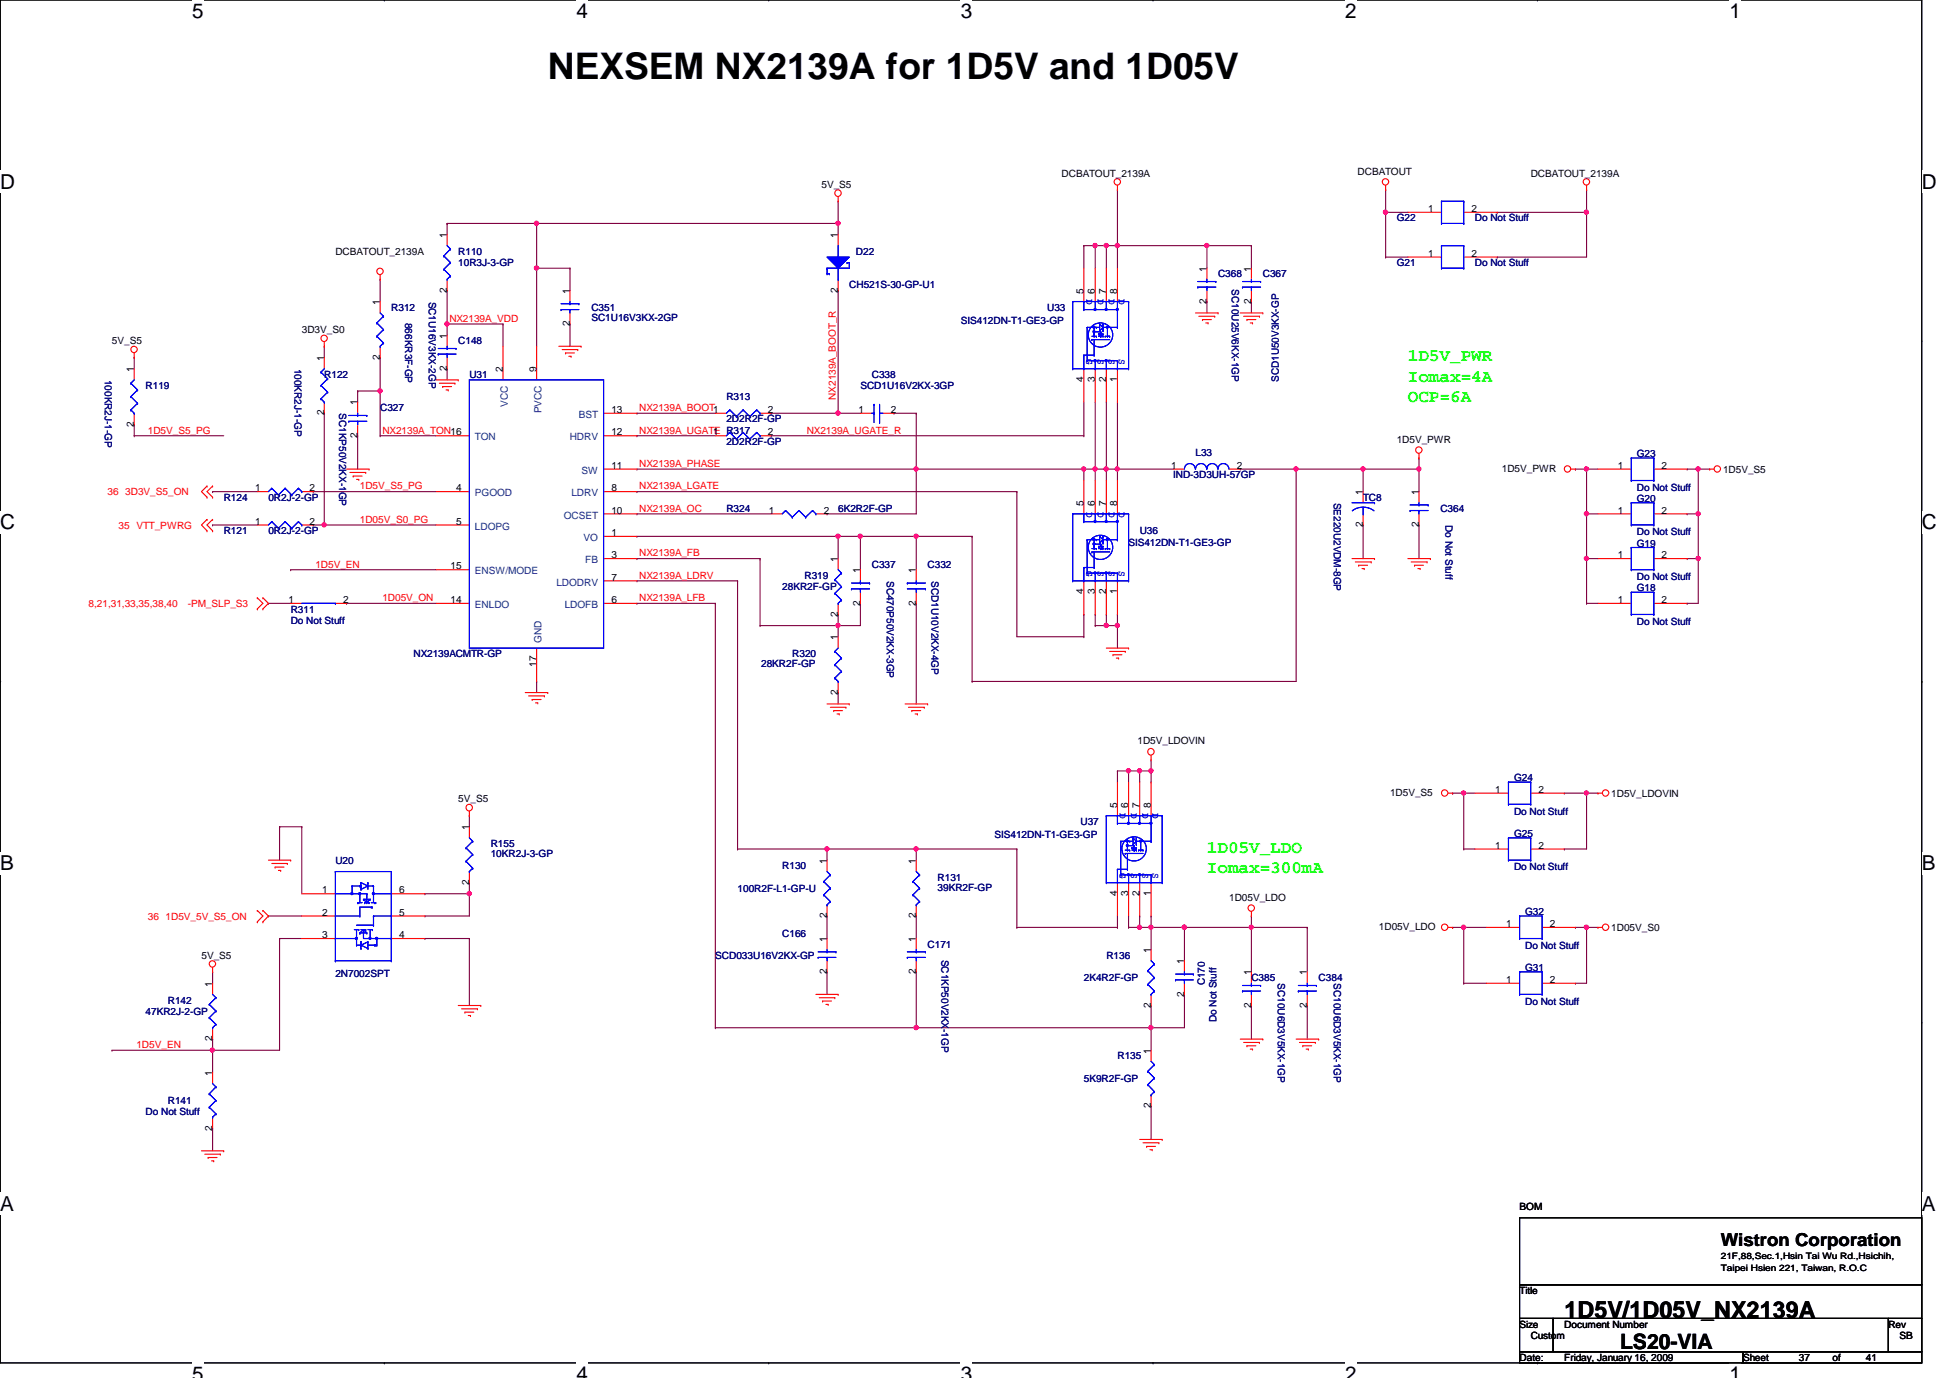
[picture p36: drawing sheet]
<svg xmlns="http://www.w3.org/2000/svg" width="297mm" height="210mm" viewBox="0 0 297 210" stroke-linecap="round" stroke-linejoin="round" font-family="sans-serif">
<defs><g id="words">
<text font-size="5.6" x="83.4" y="12">NEXSEM NX2139A for 1D5V and 1D05V</text>
<text font-size="3.6" x="238.3" y="200.7">1D5V/1D05V_NX2139A</text>
<text font-size="3.2" x="246.8" y="205.5">LS20-VIA</text>
<g font-size="3.1">
<text x="29.3" y="2.8">5</text>
<text x="87.8" y="2.8">4</text>
<text x="146.3" y="2.8">3</text>
<text x="204.9" y="2.8">2</text>
<text x="263.4" y="2.8">1</text>
<text x="0" y="28.7">D</text>
<text x="292.7" y="28.7">D</text>
<text x="0" y="80.6">C</text>
<text x="292.7" y="80.6">C</text>
<text x="0" y="132.5">B</text>
<text x="292.7" y="132.5">B</text>
<text x="0" y="184.4">A</text>
<text x="292.7" y="184.4">A</text>
<text x="29.3" y="210.4">5</text>
<text x="87.8" y="210.4">4</text>
<text x="146.3" y="210.4">3</text>
<text x="204.9" y="210.4">2</text>
<text x="263.4" y="210.4">1</text>
</g>
<g font-size="2.7" fill="#0f0">
<text x="214.5" y="55">1D5V_PWR</text>
<text x="214.5" y="58.1">Iomax=4A</text>
<text x="214.5" y="61.2">OCP=6A</text>
<text x="183.9" y="129.9">1D05V_LDO</text>
<text x="183.9" y="133">Iomax=300mA</text>
</g>
<text font-size="2.7" x="262.1" y="189.7">Wistron Corporation</text>
<g font-size="1.5">
<text x="125.1" y="28.6">5V_S5</text>
<text x="161.7" y="26.9">DCBATOUT_2139A</text>
<text x="206.8" y="26.6">DCBATOUT</text>
<text x="233.2" y="26.9">DCBATOUT_2139A</text>
<text x="217.5" y="32.3">1</text>
<text x="224.2" y="32.3">2</text>
<text x="51.1" y="38.8">DCBATOUT_2139A</text>
<text x="68.1" y="36.2" transform="rotate(-90 68.1 36.2)">1</text>
<text x="127.6" y="36.2" transform="rotate(-90 127.6 36.2)">1</text>
<text x="183.8" y="41.4" transform="rotate(-90 183.8 41.4)">1</text>
<text x="190.6" y="41.4" transform="rotate(-90 190.6 41.4)">1</text>
<text x="217.5" y="39.1">1</text>
<text x="224.2" y="39.1">2</text>
<text x="57.9" y="46.5" transform="rotate(-90 57.9 46.5)">1</text>
<text x="68.1" y="44.6" transform="rotate(-90 68.1 44.6)">2</text>
<text x="86.8" y="44.7" transform="rotate(-90 86.8 44.7)">1</text>
<text x="127.6" y="44.6" transform="rotate(-90 127.6 44.6)">2</text>
<text x="165.1" y="44.7" transform="rotate(-90 165.1 44.7)">5</text>
<text x="166.8" y="44.7" transform="rotate(-90 166.8 44.7)">6</text>
<text x="168.5" y="44.7" transform="rotate(-90 168.5 44.7)">7</text>
<text x="170.2" y="44.7" transform="rotate(-90 170.2 44.7)">8</text>
<text x="183.8" y="46.3" transform="rotate(-90 183.8 46.3)">2</text>
<text x="190.6" y="46.3" transform="rotate(-90 190.6 46.3)">2</text>
<text x="17.1" y="52.5">5V_S5</text>
<text x="46" y="50.8">3D3V_S0</text>
<text x="68.1" y="51.6" transform="rotate(-90 68.1 51.6)">1</text>
<text x="86.8" y="49.7" transform="rotate(-90 86.8 49.7)">2</text>
<text x="20.4" y="56.7" transform="rotate(-90 20.4 56.7)">1</text>
<text x="49.4" y="55" transform="rotate(-90 49.4 55)">1</text>
<text x="57.9" y="54.8" transform="rotate(-90 57.9 54.8)">2</text>
<text x="68.1" y="56.5" transform="rotate(-90 68.1 56.5)">2</text>
<text x="76.6" y="56.7" transform="rotate(-90 76.6 56.7)">2</text>
<text x="81.7" y="56.7" transform="rotate(-90 81.7 56.7)">9</text>
<text x="165.1" y="58.2" transform="rotate(-90 165.1 58.2)">4</text>
<text x="166.8" y="58.2" transform="rotate(-90 166.8 58.2)">3</text>
<text x="168.5" y="58.2" transform="rotate(-90 168.5 58.2)">2</text>
<text x="170.2" y="58.2" transform="rotate(-90 170.2 58.2)">1</text>
<text x="20.4" y="65" transform="rotate(-90 20.4 65)">2</text>
<text x="49.4" y="63.3" transform="rotate(-90 49.4 63.3)">2</text>
<text x="54.4" y="61.8" transform="rotate(-90 54.4 61.8)">1</text>
<text x="93.1" y="62.9">13</text>
<text x="117" y="62.9">2</text>
<text x="130.8" y="62.9">1</text>
<text x="135.7" y="62.9">2</text>
<text x="54.4" y="66.7" transform="rotate(-90 54.4 66.7)">2</text>
<text x="93.1" y="66.3">12</text>
<text x="93.1" y="71.4">11</text>
<text x="108.6" y="66.3">1</text>
<text x="117" y="66.3">2</text>
<text x="178.4" y="71.4">1</text>
<text x="188.4" y="71.4">2</text>
<text x="212.8" y="67.4">1D5V_PWR</text>
<text x="228.8" y="71.8">1D5V_PWR</text>
<text x="246.5" y="71.4">1</text>
<text x="253.1" y="71.4">2</text>
<text x="38.9" y="74.8">1</text>
<text x="47.2" y="74.8">2</text>
<text x="69.5" y="74.8">4</text>
<text x="93.1" y="74.8">8</text>
<text x="165.1" y="77.1" transform="rotate(-90 165.1 77.1)">5</text>
<text x="166.8" y="77.1" transform="rotate(-90 166.8 77.1)">6</text>
<text x="168.5" y="77.1" transform="rotate(-90 168.5 77.1)">7</text>
<text x="170.2" y="77.1" transform="rotate(-90 170.2 77.1)">8</text>
<text x="207.6" y="75.4" transform="rotate(-90 207.6 75.4)">1</text>
<text x="216.1" y="75.4" transform="rotate(-90 216.1 75.4)">1</text>
<text x="262.5" y="72">1D5V_S5</text>
<text x="38.9" y="79.9">1</text>
<text x="47.2" y="79.9">2</text>
<text x="69.5" y="79.9">5</text>
<text x="93.1" y="78.2">10</text>
<text x="93.1" y="81.7">1</text>
<text x="117.1" y="78.2">1</text>
<text x="125.5" y="78.2">2</text>
<text x="207.6" y="80.3" transform="rotate(-90 207.6 80.3)">2</text>
<text x="216.1" y="80.3" transform="rotate(-90 216.1 80.3)">2</text>
<text x="246.5" y="78.2">1</text>
<text x="253.1" y="78.2">2</text>
<text x="68.6" y="86.7">15</text>
<text x="93.1" y="88.4">7</text>
<text x="93.1" y="85">3</text>
<text x="127.6" y="85.6" transform="rotate(-90 127.6 85.6)">1</text>
<text x="131" y="87.3" transform="rotate(-90 131 87.3)">1</text>
<text x="139.5" y="87.3" transform="rotate(-90 139.5 87.3)">1</text>
<text x="246.5" y="85">1</text>
<text x="253.1" y="85">2</text>
<text x="43.9" y="91.9">1</text>
<text x="52.3" y="91.9">2</text>
<text x="68.6" y="91.9">14</text>
<text x="93.1" y="91.9">6</text>
<text x="127.6" y="93.9" transform="rotate(-90 127.6 93.9)">2</text>
<text x="131" y="92.2" transform="rotate(-90 131 92.2)">2</text>
<text x="139.5" y="92.2" transform="rotate(-90 139.5 92.2)">2</text>
<text x="165.1" y="90.5" transform="rotate(-90 165.1 90.5)">4</text>
<text x="166.8" y="90.5" transform="rotate(-90 166.8 90.5)">3</text>
<text x="168.5" y="90.5" transform="rotate(-90 168.5 90.5)">2</text>
<text x="170.2" y="90.5" transform="rotate(-90 170.2 90.5)">1</text>
<text x="246.5" y="91.9">1</text>
<text x="253.1" y="91.9">2</text>
<text x="81.7" y="101.6" transform="rotate(-90 81.7 101.6)">17</text>
<text x="127.6" y="97.5" transform="rotate(-90 127.6 97.5)">1</text>
<text x="127.6" y="105.8" transform="rotate(-90 127.6 105.8)">2</text>
<text x="173.3" y="113.4">1D5V_LDOVIN</text>
<text x="69.8" y="122.2">5V_S5</text>
<text x="170.2" y="123.1" transform="rotate(-90 170.2 123.1)">5</text>
<text x="171.9" y="123.1" transform="rotate(-90 171.9 123.1)">6</text>
<text x="173.6" y="123.1" transform="rotate(-90 173.6 123.1)">7</text>
<text x="175.3" y="123.1" transform="rotate(-90 175.3 123.1)">8</text>
<text x="211.7" y="121.2">1D5V_S5</text>
<text x="227.8" y="120.8">1</text>
<text x="234.4" y="120.8">2</text>
<text x="245.4" y="121.4">1D5V_LDOVIN</text>
<text x="71.5" y="126.4" transform="rotate(-90 71.5 126.4)">1</text>
<text x="125.9" y="131.6" transform="rotate(-90 125.9 131.6)">1</text>
<text x="139.5" y="131.6" transform="rotate(-90 139.5 131.6)">1</text>
<text x="227.8" y="129.3">1</text>
<text x="234.4" y="129.3">2</text>
<text x="49.1" y="136.1">1</text>
<text x="60.8" y="136.1">6</text>
<text x="71.5" y="134.8" transform="rotate(-90 71.5 134.8)">2</text>
<text x="170.2" y="136.5" transform="rotate(-90 170.2 136.5)">4</text>
<text x="171.9" y="136.5" transform="rotate(-90 171.9 136.5)">3</text>
<text x="173.6" y="136.5" transform="rotate(-90 173.6 136.5)">2</text>
<text x="175.3" y="136.5" transform="rotate(-90 175.3 136.5)">1</text>
<text x="187.2" y="137.2">1D05V_LDO</text>
<text x="49.1" y="139.5">2</text>
<text x="49.1" y="142.9">3</text>
<text x="60.8" y="142.9">4</text>
<text x="60.8" y="139.5">5</text>
<text x="125.9" y="143.5" transform="rotate(-90 125.9 143.5)">1</text>
<text x="125.9" y="139.9" transform="rotate(-90 125.9 139.9)">2</text>
<text x="139.5" y="143.5" transform="rotate(-90 139.5 143.5)">1</text>
<text x="139.5" y="139.9" transform="rotate(-90 139.5 139.9)">2</text>
<text x="210.1" y="141.6">1D05V_LDO</text>
<text x="229.4" y="141.2">1</text>
<text x="236.1" y="141.2">2</text>
<text x="245.4" y="141.8">1D05V_S0</text>
<text x="30.7" y="146">5V_S5</text>
<text x="125.9" y="148.4" transform="rotate(-90 125.9 148.4)">2</text>
<text x="139.5" y="148.4" transform="rotate(-90 139.5 148.4)">2</text>
<text x="175.3" y="145.2" transform="rotate(-90 175.3 145.2)">1</text>
<text x="180.4" y="146.9" transform="rotate(-90 180.4 146.9)">1</text>
<text x="190.6" y="148.6" transform="rotate(-90 190.6 148.6)">1</text>
<text x="199.1" y="148.6" transform="rotate(-90 199.1 148.6)">1</text>
<text x="229.4" y="149.7">1</text>
<text x="236.1" y="149.7">2</text>
<text x="32.3" y="150.3" transform="rotate(-90 32.3 150.3)">1</text>
<text x="175.3" y="153.5" transform="rotate(-90 175.3 153.5)">2</text>
<text x="180.4" y="151.8" transform="rotate(-90 180.4 151.8)">2</text>
<text x="190.6" y="153.5" transform="rotate(-90 190.6 153.5)">2</text>
<text x="199.1" y="153.5" transform="rotate(-90 199.1 153.5)">2</text>
<text x="32.3" y="158.6" transform="rotate(-90 32.3 158.6)">2</text>
<text x="175.3" y="160.5" transform="rotate(-90 175.3 160.5)">1</text>
<text x="32.3" y="163.9" transform="rotate(-90 32.3 163.9)">1</text>
<text x="32.3" y="172.2" transform="rotate(-90 32.3 172.2)">2</text>
<text x="175.3" y="168.8" transform="rotate(-90 175.3 168.8)">2</text>
<text x="231.5" y="184.4">BOM</text>
<text x="231.5" y="197.1">Title</text>
<text x="231.5" y="202.2">Size</text>
<text x="233.2" y="203.9">Custom</text>
<text x="238.3" y="202.2">Document Number</text>
<text x="287.7" y="202.2">Rev</text>
<text x="289.3" y="203.9">SB</text>
<text x="231.5" y="207.3">Date:</text>
<text x="238.3" y="207.3">Friday, January 16, 2009</text>
<text x="265.5" y="207.3">Sheet</text>
<text x="274" y="207.3">37</text>
<text x="279.1" y="207.3">of</text>
<text x="284.2" y="207.3">41</text>
</g>
<g font-size="1.5" fill="#000080">
<text x="212.8" y="33.7">G22</text>
<text x="224.7" y="33.7">Do Not Stuff</text>
<text x="69.8" y="38.8">R110</text>
<text x="69.8" y="40.6">10R3J-3-GP</text>
<text x="130.4" y="38.8">D22</text>
<text x="212.8" y="40.6">G21</text>
<text x="224.7" y="40.6">Do Not Stuff</text>
<text x="59.6" y="47.3">R312</text>
<text x="65.3" y="45.9" transform="rotate(90 65.3 45.9)">SC1U16V3KX-2GP</text>
<text x="90.1" y="47.3">C351</text>
<text x="129.4" y="43.9">CH521S-30-GP-U1</text>
<text x="159.5" y="47.3">U33</text>
<text x="185.5" y="42.2">C368</text>
<text x="187.7" y="44.1" transform="rotate(90 187.7 44.1)">SC10U25V6KX-1GP</text>
<text x="192.4" y="42.2">C367</text>
<text x="61.7" y="49.2" transform="rotate(90 61.7 49.2)">866KR3F-GP</text>
<text x="69.8" y="52.5">C148</text>
<text x="90.1" y="48.9">SC1U16V3KX-2GP</text>
<text x="146.4" y="49.4">SIS412DN-T1-GE3-GP</text>
<text x="16" y="57.9" transform="rotate(90 16 57.9)">100KR2J-1-GP</text>
<text x="22.2" y="59.3">R119</text>
<text x="44.9" y="56.2" transform="rotate(90 44.9 56.2)">100KR2J-1-GP</text>
<text x="49.4" y="57.6">R122</text>
<text x="71.5" y="57.6">U31</text>
<text x="131.1" y="59.3">SCD1U16V2KX-3GP</text>
<text x="132.8" y="57.6">C338</text>
<text x="194.8" y="58.2" transform="rotate(-90 194.8 58.2)">SCD1U50V3KX-GP</text>
<text x="51.7" y="62.9" transform="rotate(90 51.7 62.9)">SC1KP50V2KX-1GP</text>
<text x="57.9" y="62.7">C327</text>
<text x="110.7" y="61">R313</text>
<text x="110.7" y="64.3">2D2R2F-GP</text>
<text x="110.7" y="67.8">2D2R2F-GP</text>
<text x="182.1" y="69.5">L33</text>
<text x="249.3" y="69.6">G23</text>
<text x="34.1" y="76.3">R124</text>
<text x="40.9" y="76.3">0R2J-2-GP</text>
<text x="110.7" y="78">R324</text>
<text x="127.7" y="78">6K2R2F-GP</text>
<text x="178.7" y="72.9">IND-3D3UH-57GP</text>
<text x="203.2" y="76.6" transform="rotate(90 203.2 76.6)">SE220U2VDM-8GP</text>
<text x="207.6" y="76.3">TC8</text>
<text x="219.4" y="78">C364</text>
<text x="249.3" y="76.5">G20</text>
<text x="249.3" y="74.8">Do Not Stuff</text>
<text x="34.1" y="81.4">R121</text>
<text x="40.9" y="81.4">0R2J-2-GP</text>
<text x="171.9" y="83.1">SIS412DN-T1-GE3-GP</text>
<text x="173.6" y="81.4">U36</text>
<text x="220.2" y="80" transform="rotate(90 220.2 80)">Do Not Stuff</text>
<text x="249.3" y="81.5">Do Not Stuff</text>
<text x="249.3" y="83.3">G19</text>
<text x="119.2" y="89.9">28KR2F-GP</text>
<text x="122.6" y="88.2">R319</text>
<text x="132.8" y="86.5">C337</text>
<text x="135.1" y="88.5" transform="rotate(90 135.1 88.5)">SC470P50V2KX-3GP</text>
<text x="141.3" y="86.5">C332</text>
<text x="141.9" y="88.5" transform="rotate(90 141.9 88.5)">SCD1U10V2KX-4GP</text>
<text x="249.3" y="88.3">Do Not Stuff</text>
<text x="44.3" y="93.3">R311</text>
<text x="44.3" y="95">Do Not Stuff</text>
<text x="249.3" y="90">G18</text>
<text x="249.3" y="95.2">Do Not Stuff</text>
<text x="63" y="100.1">NX2139ACMTR-GP</text>
<text x="115.9" y="101.6">28KR2F-GP</text>
<text x="120.7" y="100.1">R320</text>
<text x="230.6" y="119">G24</text>
<text x="164.6" y="125.6">U37</text>
<text x="230.6" y="124.1">Do Not Stuff</text>
<text x="51.1" y="131.6">U20</text>
<text x="74.8" y="129">R155</text>
<text x="74.8" y="130.6">10KR2J-3-GP</text>
<text x="151.5" y="127.7">SIS412DN-T1-GE3-GP</text>
<text x="230.6" y="127.5">G25</text>
<text x="112.3" y="135.8">100R2F-L1-GP-U</text>
<text x="119.2" y="132.4">R130</text>
<text x="142.8" y="134.2">R131</text>
<text x="142.8" y="135.7">39KR2F-GP</text>
<text x="230.6" y="132.6">Do Not Stuff</text>
<text x="119.2" y="142.7">C166</text>
<text x="232.3" y="139.4">G32</text>
<text x="51.1" y="148.8">2N7002SPT</text>
<text x="109" y="146">SCD033U16V2KX-GP</text>
<text x="141.3" y="144.4">C171</text>
<text x="143.4" y="146.2" transform="rotate(90 143.4 146.2)">SC1KP50V2KX-1GP</text>
<text x="165.1" y="149.4">2K4R2F-GP</text>
<text x="168.5" y="146">R136</text>
<text x="190.6" y="149.4">C385</text>
<text x="194.6" y="149.8" transform="rotate(90 194.6 149.8)">SC10U6D3V5KX-1GP</text>
<text x="200.9" y="149.4">C384</text>
<text x="203.2" y="149.8" transform="rotate(90 203.2 149.8)">SC10U6D3V5KX-1GP</text>
<text x="232.3" y="147.9">G31</text>
<text x="232.3" y="144.5">Do Not Stuff</text>
<text x="22.2" y="154.6">47KR2J-2-GP</text>
<text x="25.6" y="152.9">R142</text>
<text x="183.6" y="150.1" transform="rotate(-90 183.6 150.1)">C170</text>
<text x="185.3" y="155.7" transform="rotate(-90 185.3 155.7)">Do Not Stuff</text>
<text x="232.3" y="153">Do Not Stuff</text>
<text x="170.2" y="161.4">R135</text>
<text x="165.1" y="164.8">5K9R2F-GP</text>
<text x="22.2" y="169.9">Do Not Stuff</text>
<text x="25.6" y="168.2">R141</text>
</g>
<g font-size="1.5" fill="#00f">
<text x="165.5" y="45.6" transform="rotate(90 165.5 45.6)">D</text>
<text x="167.2" y="45.6" transform="rotate(90 167.2 45.6)">D</text>
<text x="168.9" y="45.6" transform="rotate(90 168.9 45.6)">D</text>
<text x="170.4" y="45.6" transform="rotate(90 170.4 45.6)">D</text>
<text x="165.5" y="54.6" transform="rotate(90 165.5 54.6)">G</text>
<text x="167.2" y="54.6" transform="rotate(90 167.2 54.6)">S</text>
<text x="168.9" y="54.6" transform="rotate(90 168.9 54.6)">S</text>
<text x="170.4" y="54.6" transform="rotate(90 170.4 54.6)">S</text>
<text x="165.5" y="77.9" transform="rotate(90 165.5 77.9)">D</text>
<text x="167.2" y="77.9" transform="rotate(90 167.2 77.9)">D</text>
<text x="168.9" y="77.9" transform="rotate(90 168.9 77.9)">D</text>
<text x="170.4" y="77.9" transform="rotate(90 170.4 77.9)">D</text>
<text x="165.5" y="87" transform="rotate(90 165.5 87)">G</text>
<text x="167.2" y="87" transform="rotate(90 167.2 87)">S</text>
<text x="168.9" y="87" transform="rotate(90 168.9 87)">S</text>
<text x="170.4" y="87" transform="rotate(90 170.4 87)">S</text>
<text x="170.6" y="123.9" transform="rotate(90 170.6 123.9)">D</text>
<text x="172.3" y="123.9" transform="rotate(90 172.3 123.9)">D</text>
<text x="174" y="123.9" transform="rotate(90 174 123.9)">D</text>
<text x="175.6" y="123.9" transform="rotate(90 175.6 123.9)">D</text>
<text x="170.6" y="132.9" transform="rotate(90 170.6 132.9)">G</text>
<text x="172.3" y="132.9" transform="rotate(90 172.3 132.9)">S</text>
<text x="174" y="132.9" transform="rotate(90 174 132.9)">S</text>
<text x="175.6" y="132.9" transform="rotate(90 175.6 132.9)">S</text>
</g>
<g font-size="1.5" fill="#f00">
<text x="68.4" y="49">NX2139A_VDD</text>
<text x="97.4" y="62.6">NX2139A_BOOT1</text>
<text x="127.3" y="60.9" transform="rotate(-90 127.3 60.9)">NX2139A_BOOT_R</text>
<text x="22.5" y="66">1D5V_S5_PG</text>
<text x="58.2" y="66">NX2139A_TON16</text>
<text x="97.4" y="66">NX2139A_UGATE R317</text>
<text x="97.4" y="71.1">NX2139A_PHASE</text>
<text x="122.9" y="66">NX2139A_UGATE_R</text>
<text x="16.4" y="75.4">36</text>
<text x="19.1" y="75.4">3D3V_S5_ON</text>
<text x="54.8" y="74.5">1D5V_S5_PG</text>
<text x="97.4" y="77.9">NX2139A_OC</text>
<text x="97.4" y="74.5">NX2139A_LGATE</text>
<text x="18.1" y="80.5">35 VTT_PWRG</text>
<text x="54.8" y="79.6">1D05V_S0_PG</text>
<text x="48" y="86.4">1D5V_EN</text>
<text x="97.4" y="88.1">NX2139A_LDRV</text>
<text x="97.4" y="84.8">NX2139A_FB</text>
<text x="13.5" y="92.5">8,21,31,33,35,38,40</text>
<text x="28.6" y="92.5">-PM_SLP_S3</text>
<text x="58.2" y="91.6">1D05V_ON</text>
<text x="97.4" y="91.6">NX2139A_LFB</text>
<text x="22.5" y="140.1">36</text>
<text x="25.2" y="140.1">1D5V_5V_S5_ON</text>
<text x="20.8" y="159.6">1D5V_EN</text>
</g>
<g font-size="1.5" fill="#004080">
<text x="77.3" y="61.9" transform="rotate(-90 77.3 61.9)">VCC</text>
<text x="82.5" y="62.9" transform="rotate(-90 82.5 62.9)">PVCC</text>
<text x="88.2" y="63.7">BST</text>
<text x="72.3" y="67.1">TON</text>
<text x="86.8" y="67.1">HDRV</text>
<text x="72.3" y="75.6">PGOOD</text>
<text x="87" y="75.6">LDRV</text>
<text x="88.6" y="72.2">SW</text>
<text x="72.3" y="80.7">LDOPG</text>
<text x="85.9" y="79">OCSET</text>
<text x="88.9" y="82.4">VO</text>
<text x="72.3" y="87.5">ENSW/MODE</text>
<text x="84.7" y="89.2">LDODRV</text>
<text x="89.2" y="85.8">FB</text>
<text x="72.3" y="92.6">ENLDO</text>
<text x="86" y="92.6">LDOFB</text>
<text x="82.5" y="97.9" transform="rotate(-90 82.5 97.9)">GND</text>
</g>
<g font-size="1.4">
<text x="262.1" y="191.8">21F,88,Sec.1,Hsin Tai Wu Rd.,Hsichih,</text>
<text x="262.1" y="193.5">Taipei Hsien 221, Taiwan, R.O.C</text>
</g>
</g></defs>
<path d="M0 0h292.7v207.6h-292.7z" fill="none" stroke="#000" stroke-width=".17"/>
<g fill="#fff">
<path d="M29.3 0h1.7v3.5h-1.7z"/>
<path d="M29.3 207.6h1.7v2.3h-1.7z"/>
</g>
<path d="M58.5 0h.1M58.5 207.6h.1" fill="none" stroke="#000" stroke-width=".17"/>
<g fill="#fff">
<path d="M87.8 0h1.7v3.5h-1.7z"/>
<path d="M87.8 207.6h1.7v2.3h-1.7z"/>
</g>
<path d="M117.1 0h.1M117.1 207.6h.1" fill="none" stroke="#000" stroke-width=".17"/>
<g fill="#fff">
<path d="M146.3 0h1.8v3.5h-1.8z"/>
<path d="M146.3 207.6h1.8v2.3h-1.8z"/>
</g>
<path d="M175.6 0h.1M175.6 207.6h.1" fill="none" stroke="#000" stroke-width=".17"/>
<g fill="#fff">
<path d="M204.9 0h1.7v3.5h-1.7z"/>
<path d="M204.9 207.6h1.7v2.3h-1.7z"/>
</g>
<path d="M234.2 0h.1M234.2 207.6h.1" fill="none" stroke="#000" stroke-width=".17"/>
<g fill="#fff">
<path d="M263.4 0h1.8v3.5h-1.8z"/>
<path d="M263.4 207.6h1.8v2.3h-1.8z"/>
<path d="M0 26h2.3v3.4h-2.3z"/>
<path d="M292.7 26h2.3v3.4h-2.3z"/>
<path d="M0 77.9h2.3v3.4h-2.3z"/>
<path d="M292.7 77.9h2.3v3.4h-2.3z"/>
</g>
<path d="M0 51.9h.1M292.7 51.9h.1" fill="none" stroke="#000" stroke-width=".17"/>
<g fill="#fff">
<path d="M0 129.8h2.1v3.4h-2.1z"/>
<path d="M292.7 129.8h2.1v3.4h-2.1z"/>
</g>
<path d="M0 103.8h.1M292.7 103.8h.1" fill="none" stroke="#000" stroke-width=".17"/>
<path d="M0 103.8h.1M292.7 103.8h.1" fill="none" stroke="#000" stroke-width=".15"/>
<g fill="#fff">
<path d="M0 181.7h2.1v3.4h-2.1z"/>
<path d="M292.7 181.7h2.1v3.4h-2.1z"/>
</g>
<path d="M0 155.7h.1M292.7 155.7h.1" fill="none" stroke="#000" stroke-width=".17"/>
<path d="M166.8 37.4h.1M166.8 37.4v3.5M170.2 71.5h.1M170.2 71.5v1.7M170.2 117.4h.1M170.2 117.4v1.7" fill="none" stroke="#800040" stroke-width=".17"/>
<circle cx="166.8" cy="37.4" r=".32" fill="#f0f"/>
<circle cx="166.8" cy="37.4" r=".32" fill="none" stroke="#f0f" stroke-width=".17"/>
<g fill="none" stroke="#800040" stroke-width=".17">
<path d="M127.7 30.6h.1M127.7 34h.1M127.7 30.6v5.1M166.8 37.4h1.7M168.5 37.4h.1M183.9 37.4h.1M183.9 37.4v3.5M20.4 54.4h.1M20.4 54.4v1.8M183.9 45.9h.1M183.9 45.9v1.8M20.4 64.7h.1"/>
<path d="M20.4 66.4h.1M20.4 64.7v1.7M20.4 66.4h13.7M154.9 129.3h.1M154.9 129.3v12M238.3 129.3h.1M238.3 120.8h.1M238.3 120.8h3.4M241.7 120.8h.1M241.7 120.8v8.5h-3.4M180.4 141.3h.1M180.4 141.3v5"/>
</g>
<circle cx="183.8" cy="37.4" r=".32" fill="#f0f"/>
<circle cx="183.8" cy="37.4" r=".32" fill="none" stroke="#f0f" stroke-width=".17"/>
<path d="M32.4 74.9h.1M32.4 74.9h6.8M97 62.9h.1M97 62.9h12M175.3 156.5h.1M180.4 151.5h.1M180.4 151.5v5h-5.1" fill="none" stroke="#800040" stroke-width=".17"/>
<circle cx="175.3" cy="156.5" r=".32" fill="#f0f"/>
<circle cx="175.3" cy="156.5" r=".32" fill="none" stroke="#f0f" stroke-width=".17"/>
<path d="M76.6 49.4h.1M76.6 49.4v3.3M180.4 141.3h.1M180.4 141.3h10.2" fill="none" stroke="#800040" stroke-width=".17"/>
<circle cx="190.6" cy="141.2" r=".32" fill="#f0f"/>
<circle cx="190.6" cy="141.2" r=".32" fill="none" stroke="#f0f" stroke-width=".17"/>
<circle cx="180.4" cy="141.2" r=".32" fill="#f0f"/>
<circle cx="180.4" cy="141.2" r=".32" fill="none" stroke="#f0f" stroke-width=".17"/>
<path d="M97 78.3h.1M97 78.3h20.5M139.6 129.3h.1M139.6 129.3h15.3M175.3 141.3h.1M175.3 141.3h5.1" fill="none" stroke="#800040" stroke-width=".17"/>
<circle cx="180.4" cy="141.2" r=".32" fill="#f0f"/>
<circle cx="180.4" cy="141.2" r=".32" fill="none" stroke="#f0f" stroke-width=".17"/>
<path d="M175.3 141.3h.1M175.3 141.3v3.4" fill="none" stroke="#800040" stroke-width=".17"/>
<circle cx="175.3" cy="141.2" r=".32" fill="#f0f"/>
<circle cx="175.3" cy="141.2" r=".32" fill="none" stroke="#f0f" stroke-width=".17"/>
<g fill="none" stroke="#800040" stroke-width=".17">
<path d="M81.7 34h.1M81.7 34h46M68.1 56.2h.1M68.1 56.2v1.7M126 78.3h.1M139.6 71.5h.1M139.6 71.5v6.8h-13.6M190.6 139.5h.1M190.6 139.5v1.8M109 156.5h.1M109 156.5h30.6M190.6 141.3h.1"/>
<path d="M190.6 141.3h8.5"/>
</g>
<circle cx="127.6" cy="34" r=".32" fill="#f0f"/>
<circle cx="127.6" cy="34" r=".32" fill="none" stroke="#f0f" stroke-width=".17"/>
<circle cx="81.7" cy="34" r=".32" fill="#f0f"/>
<circle cx="81.7" cy="34" r=".32" fill="none" stroke="#f0f" stroke-width=".17"/>
<path d="M97 81.7h.1M97 81.7h34.1M127.7 81.7h.1M127.7 81.7v3.4M131.1 81.7h.1M131.1 81.7v5.1" fill="none" stroke="#800040" stroke-width=".17"/>
<circle cx="127.6" cy="81.7" r=".32" fill="#f0f"/>
<circle cx="127.6" cy="81.7" r=".32" fill="none" stroke="#f0f" stroke-width=".17"/>
<g fill="none" stroke="#800040" stroke-width=".17">
<path d="M97 88.5h.1M97 85.1h.1M97 88.5h15.3M97 85.1h18.8M115.8 95.3h.1M115.8 85.1h.1M115.8 95.3h11.9M115.8 85.1v10.2M241.7 85.1h.1M241.7 85.1v6.8M190.6 153.2h.1M190.6 141.3h.1"/>
<path d="M190.6 141.3v6.7M190.6 153.2v5.1"/>
</g>
<circle cx="241.7" cy="85.1" r=".32" fill="#f0f"/>
<circle cx="241.7" cy="85.1" r=".32" fill="none" stroke="#f0f" stroke-width=".17"/>
<path d="M241.7 91.9h.1M241.7 91.9h1.7M257 91.9h.1M258.7 85.1h.1M258.7 85.1v6.8h-1.7" fill="none" stroke="#800040" stroke-width=".17"/>
<circle cx="258.7" cy="85.1" r=".32" fill="#f0f"/>
<circle cx="258.7" cy="85.1" r=".32" fill="none" stroke="#f0f" stroke-width=".17"/>
<path d="M211.1 32.3h.1M211.1 32.3v6.9M211.1 32.3h3.4M228.1 39.2h.1M228.1 39.2h13.6M112.3 88.5h.1M112.3 88.5v40.8M112.3 129.3h.1M112.3 129.3h13.7M175.3 168.5h.1M175.3 168.5v5.1" fill="none" stroke="#800040" stroke-width=".17"/>
<circle cx="211" cy="32.3" r=".32" fill="#f0f"/>
<circle cx="211" cy="32.3" r=".32" fill="none" stroke="#f0f" stroke-width=".17"/>
<path d="M170.2 71.5h.1M170.2 71.5h8.5" fill="none" stroke="#800040" stroke-width=".17"/>
<circle cx="170.2" cy="71.4" r=".32" fill="#f0f"/>
<circle cx="170.2" cy="71.4" r=".32" fill="none" stroke="#f0f" stroke-width=".17"/>
<path d="M170.2 37.4h.1M170.2 37.4h13.7M97 91.9h.1M97 91.9h12" fill="none" stroke="#800040" stroke-width=".17"/>
<circle cx="170.2" cy="37.4" r=".32" fill="#f0f"/>
<circle cx="170.2" cy="37.4" r=".32" fill="none" stroke="#f0f" stroke-width=".17"/>
<path d="M211.1 39.2h.1M211.1 39.2h3.4M228.1 32.3h.1M228.1 32.3h13.6" fill="none" stroke="#800040" stroke-width=".17"/>
<circle cx="241.7" cy="32.3" r=".32" fill="#f0f"/>
<circle cx="241.7" cy="32.3" r=".32" fill="none" stroke="#f0f" stroke-width=".17"/>
<path d="M241.7 32.3h.1M241.7 32.3v6.9M240 71.5h.1M240 71.5h1.7M241.7 78.3h.1M241.7 71.5h.1M241.7 71.5v6.8M241.7 78.3h1.7" fill="none" stroke="#800040" stroke-width=".17"/>
<circle cx="241.7" cy="71.4" r=".32" fill="#f0f"/>
<circle cx="241.7" cy="71.4" r=".32" fill="none" stroke="#f0f" stroke-width=".17"/>
<path d="M241.7 71.5h.1M241.7 71.5h1.7M257 78.3h.1M258.7 71.5h.1M258.7 71.5v6.8h-1.7M175.3 139.5h.1M175.3 139.5v1.8" fill="none" stroke="#800040" stroke-width=".17"/>
<circle cx="258.7" cy="71.4" r=".32" fill="#f0f"/>
<circle cx="258.7" cy="71.4" r=".32" fill="none" stroke="#f0f" stroke-width=".17"/>
<path d="M241.7 78.3h.1M241.7 78.3v6.8M257 71.5h.1M257 71.5h1.7M241.7 85.1h.1M241.7 85.1h1.7" fill="none" stroke="#800040" stroke-width=".17"/>
<circle cx="241.7" cy="78.2" r=".32" fill="#f0f"/>
<circle cx="241.7" cy="78.2" r=".32" fill="none" stroke="#f0f" stroke-width=".17"/>
<path d="M258.7 78.3h.1M258.7 78.3v6.8h-1.7M257 85.1h.1" fill="none" stroke="#800040" stroke-width=".17"/>
<circle cx="258.7" cy="78.2" r=".32" fill="#f0f"/>
<circle cx="258.7" cy="78.2" r=".32" fill="none" stroke="#f0f" stroke-width=".17"/>
<path d="M68.1 49.4h.1M68.1 49.4v1.7M68.1 49.4h8.5" fill="none" stroke="#800040" stroke-width=".17"/>
<circle cx="68.1" cy="49.3" r=".32" fill="#f0f"/>
<circle cx="68.1" cy="49.3" r=".32" fill="none" stroke="#f0f" stroke-width=".17"/>
<path d="M68.1 34h.1M68.1 34v1.7M207.6 71.5h.1M207.6 71.5h8.6M109 91.9h.1M109 91.9v64.6M175.3 156.5h.1M175.3 156.5v3.5" fill="none" stroke="#800040" stroke-width=".17"/>
<circle cx="216.1" cy="71.4" r=".32" fill="#f0f"/>
<circle cx="216.1" cy="71.4" r=".32" fill="none" stroke="#f0f" stroke-width=".17"/>
<circle cx="207.6" cy="71.4" r=".32" fill="#f0f"/>
<circle cx="207.6" cy="71.4" r=".32" fill="none" stroke="#f0f" stroke-width=".17"/>
<path d="M211.1 28.9h.1M211.1 28.9v3.4M170.2 117.4h1.7M171.9 117.4h.1" fill="none" stroke="#800040" stroke-width=".17"/>
<circle cx="171.9" cy="117.4" r=".32" fill="#f0f"/>
<circle cx="171.9" cy="117.4" r=".32" fill="none" stroke="#f0f" stroke-width=".17"/>
<path d="M170.2 28.9h.1M170.2 28.9v8.5M68.1 44.2h.1M68.1 44.2v5.2M97 66.4h.1M97 66.4h12M117.5 66.4h.1M117.5 66.4h47.6M223 120.8h.1M223 120.8h1.7" fill="none" stroke="#800040" stroke-width=".17"/>
<circle cx="222.9" cy="120.8" r=".32" fill="#f0f"/>
<circle cx="222.9" cy="120.8" r=".32" fill="none" stroke="#f0f" stroke-width=".17"/>
<path d="M241.7 120.8h.1M241.7 120.8h1.7" fill="none" stroke="#800040" stroke-width=".17"/>
<circle cx="241.7" cy="120.8" r=".32" fill="#f0f"/>
<circle cx="241.7" cy="120.8" r=".32" fill="none" stroke="#f0f" stroke-width=".17"/>
<path d="M131.1 81.7h.1M131.1 81.7h8.5M139.6 81.7h.1M139.6 81.7v5.1" fill="none" stroke="#800040" stroke-width=".17"/>
<circle cx="131" cy="81.7" r=".32" fill="#f0f"/>
<circle cx="131" cy="81.7" r=".32" fill="none" stroke="#f0f" stroke-width=".17"/>
<path d="M57.9 42.5h.1M57.9 59.6h.1M57.9 42.5v3.4M57.9 59.6v6.8M258.7 71.5h.1M258.7 71.5h1.7M139.6 91.9h.1M139.6 91.9v15.3" fill="none" stroke="#800040" stroke-width=".17"/>
<circle cx="57.9" cy="59.5" r=".32" fill="#f0f"/>
<circle cx="57.9" cy="59.5" r=".32" fill="none" stroke="#f0f" stroke-width=".17"/>
<path d="M57.9 66.4h.1M57.9 66.4h8.5M139.6 81.7h.1M139.6 81.7h8.5" fill="none" stroke="#800040" stroke-width=".17"/>
<circle cx="139.5" cy="81.7" r=".32" fill="#f0f"/>
<circle cx="139.5" cy="81.7" r=".32" fill="none" stroke="#f0f" stroke-width=".17"/>
<path d="M183.9 37.4h.1M183.9 37.4h6.7M190.6 37.4h.1M190.6 37.4v3.5M197.4 71.5h.1M197.4 71.5v32.3M148.1 81.7h.1M148.1 81.7v22.1" fill="none" stroke="#800040" stroke-width=".17"/>
<circle cx="197.4" cy="71.4" r=".32" fill="#f0f"/>
<circle cx="197.4" cy="71.4" r=".32" fill="none" stroke="#f0f" stroke-width=".17"/>
<g fill="none" stroke="#800040" stroke-width=".17">
<path d="M54.5 59.6h.1M54.5 59.6v1.7M57.9 54.4h.1M57.9 54.4v5.2h-3.4M188.9 71.5h.1M188.9 71.5h8.5M44.3 86.8h.1M44.3 86.8h22.1M81.7 103.8h.1M81.7 103.8v1.7M126 129.3h.1M126 129.3v1.7"/>
<path d="M139.6 139.5h.1M139.6 129.3h.1M139.6 129.3v1.7M139.6 139.5v3.5"/>
</g>
<circle cx="139.5" cy="129.3" r=".32" fill="#f0f"/>
<circle cx="139.5" cy="129.3" r=".32" fill="none" stroke="#f0f" stroke-width=".17"/>
<g fill="none" stroke="#800040" stroke-width=".17">
<path d="M81.7 40.9h.1M81.7 40.9v11.8M190.6 45.9h.1M190.6 45.9v1.8M54.5 66.4h.1M54.5 66.4v5.1M97 74.9h.1M97 74.9h57.9M154.9 74.9h.1M154.9 74.9v22.1M197.4 71.5h.1M197.4 71.5h10.2"/>
<path d="M207.6 80h.1M207.6 71.5h.1M207.6 71.5v3.4M207.6 80v5.1M126 148h.1M126 148v3.5M139.6 148h.1M139.6 148v8.5"/>
</g>
<circle cx="81.7" cy="40.8" r=".32" fill="#f0f"/>
<circle cx="81.7" cy="40.8" r=".32" fill="none" stroke="#f0f" stroke-width=".17"/>
<path d="M68.1 34h.1M68.1 34h13.6M173.6 139.5h.1M173.6 139.5v1.8M32.4 148h.1M32.4 148v1.8M64.7 143h.1M64.7 143h6.8M71.5 143h.1M71.5 143v10.2" fill="none" stroke="#800040" stroke-width=".17"/>
<circle cx="173.6" cy="141.2" r=".32" fill="#f0f"/>
<circle cx="173.6" cy="141.2" r=".32" fill="none" stroke="#f0f" stroke-width=".17"/>
<path d="M32.4 160h.1M32.4 160v3.4M32.4 160h10.2M42.6 143h.1M42.6 143h3.4M173.6 141.3h1.7M175.3 141.3h.1" fill="none" stroke="#800040" stroke-width=".17"/>
<circle cx="32.4" cy="160" r=".32" fill="#f0f"/>
<circle cx="32.4" cy="160" r=".32" fill="none" stroke="#f0f" stroke-width=".17"/>
<path d="M175.3 117.4h.1M175.3 115.7v1.7M42.6 143h.1M42.6 143v17" fill="none" stroke="#800040" stroke-width=".17"/>
<circle cx="175.3" cy="117.4" r=".32" fill="#f0f"/>
<circle cx="175.3" cy="117.4" r=".32" fill="none" stroke="#f0f" stroke-width=".17"/>
<path d="M64.7 136.1h.1M64.7 136.1h6.8M32.4 171.9h.1M32.4 171.9v3.4" fill="none" stroke="#800040" stroke-width=".17"/>
<circle cx="71.5" cy="136.1" r=".32" fill="#f0f"/>
<circle cx="71.5" cy="136.1" r=".32" fill="none" stroke="#f0f" stroke-width=".17"/>
<g fill="none" stroke="#800040" stroke-width=".17">
<path d="M49.4 62.9h.1M49.4 80h.1M49.4 62.9v17.1M49.4 80h17M42.6 125.9h.1M42.6 125.9h3.4M42.6 125.9v5.1M46 125.9h.1M46 125.9v10.2M64.7 139.5h.1M71.5 124.2h.1M71.5 134.5h.1"/>
<path d="M71.5 136.1h.1M71.5 124.2v1.7M71.5 134.5v5h-6.8"/>
</g>
<circle cx="49.4" cy="79.9" r=".32" fill="#f0f"/>
<circle cx="49.4" cy="79.9" r=".32" fill="none" stroke="#f0f" stroke-width=".17"/>
<path d="M168.5 71.5h.1M168.5 71.5h1.7M199.1 153.2h.1M199.1 153.2v5.1" fill="none" stroke="#800040" stroke-width=".17"/>
<circle cx="168.5" cy="71.4" r=".32" fill="#f0f"/>
<circle cx="168.5" cy="71.4" r=".32" fill="none" stroke="#f0f" stroke-width=".17"/>
<g fill="none" stroke="#800040" stroke-width=".17">
<path d="M81.7 34h.1M81.7 34v6.9M81.7 40.9h.1M81.7 40.9h5.1M86.8 40.9h.1M86.8 49.4h.1M86.8 40.9v3.3M86.8 49.4v3.3M127.7 44.2h.1M127.7 44.2v18.7M32.4 80h.1M32.4 80h6.8"/>
<path d="M47.7 74.9h.1M47.7 74.9h18.7M216.2 69.8h.1M216.2 80h.1M216.2 71.5h.1M216.2 69.8v5.1M216.2 80v5.1M52.8 91.9h.1M52.8 91.9h13.6M199.1 141.3h.1M199.1 141.3v6.7M223 141.3h.1"/>
<path d="M223 141.3h3.4M241.7 141.3h.1M241.7 141.3h1.7"/>
</g>
<circle cx="127.6" cy="62.9" r=".32" fill="#f0f"/>
<circle cx="127.6" cy="62.9" r=".32" fill="none" stroke="#f0f" stroke-width=".17"/>
<g fill="none" stroke="#800040" stroke-width=".17">
<path d="M49.4 52.7h.1M49.4 52.7v1.7M47.7 80h.1M47.7 80h1.7M97 71.5h.1M117.5 62.9h.1M117.5 62.9h13.6M127.7 62.9h.1M136.2 62.9h.1M136.2 62.9h3.4M139.6 62.9h.1M139.6 62.9v8.6h-42.6"/>
<path d="M127.7 93.6h.1M127.7 95.3h.1M127.7 93.6v1.7M127.7 95.3h3.4M148.1 103.8h.1M148.1 103.8h49.3"/>
</g>
<circle cx="127.6" cy="95.3" r=".32" fill="#f0f"/>
<circle cx="127.6" cy="95.3" r=".32" fill="none" stroke="#f0f" stroke-width=".17"/>
<path d="M40.9 91.9h.1M40.9 91.9h3.4M127.7 95.3h.1M127.7 95.3v1.7M131.1 91.9h.1M131.1 91.9v3.4M170.2 95.3h.1M170.2 95.3v3.4M127.7 105.5h.1M127.7 105.5v1.7M40.9 139.5h.1M40.9 139.5h5.1" fill="none" stroke="#800040" stroke-width=".17"/>
<circle cx="170.2" cy="95.3" r=".32" fill="#f0f"/>
<circle cx="170.2" cy="95.3" r=".32" fill="none" stroke="#f0f" stroke-width=".17"/>
<path d="M168.5 95.3h.1M168.5 95.3h1.7" fill="none" stroke="#800040" stroke-width=".17"/>
<circle cx="168.5" cy="95.3" r=".32" fill="#f0f"/>
<circle cx="168.5" cy="95.3" r=".32" fill="none" stroke="#f0f" stroke-width=".17"/>
<g fill="none" stroke="#800040" stroke-width=".17">
<path d="M166.8 71.5h.1M166.8 71.5h1.7M168.5 71.5h.1M168.5 61.3v10.2M170.2 71.5h.1M170.2 61.3v10.2M154.9 97h10.2M165.1 97h.1M165.1 93.6h.1M165.1 93.6v3.4M166.8 93.6h.1M166.8 95.3h.1"/>
<path d="M166.8 93.6v1.7M168.5 93.6h.1M168.5 93.6v1.7h-1.7M170.2 93.6h.1M170.2 93.6v1.7M173.6 117.4h.1M173.6 117.4v1.7M173.6 117.4h1.7M175.3 119.1h.1M175.3 117.4h.1M175.3 117.4v1.7"/>
</g>
<circle cx="166.8" cy="71.4" r=".32" fill="#f0f"/>
<circle cx="166.8" cy="71.4" r=".32" fill="none" stroke="#f0f" stroke-width=".17"/>
<path d="M139.6 71.5h.1M139.6 71.5h25.5M165.1 71.5h.1M165.1 71.5v1.7" fill="none" stroke="#800040" stroke-width=".17"/>
<circle cx="139.5" cy="71.4" r=".32" fill="#f0f"/>
<circle cx="139.5" cy="71.4" r=".32" fill="none" stroke="#f0f" stroke-width=".17"/>
<path d="M223 149.8h.1M223 141.3h.1M223 149.8h3.4M223 141.3v8.5" fill="none" stroke="#800040" stroke-width=".17"/>
<circle cx="222.9" cy="141.2" r=".32" fill="#f0f"/>
<circle cx="222.9" cy="141.2" r=".32" fill="none" stroke="#f0f" stroke-width=".17"/>
<path d="M165.1 37.4h.1M165.1 37.4v3.5M165.1 37.4h1.7M166.8 37.4h.1M171.9 117.4h.1M171.9 117.4v1.7M171.9 117.4h1.7M173.6 117.4h.1M221.3 141.3h.1M221.3 141.3h1.7" fill="none" stroke="#800040" stroke-width=".17"/>
<circle cx="173.6" cy="117.4" r=".32" fill="#f0f"/>
<circle cx="173.6" cy="117.4" r=".32" fill="none" stroke="#f0f" stroke-width=".17"/>
<path d="M165.1 71.5h.1M165.1 71.5h1.7M166.8 71.5h.1M166.8 61.3v10.2" fill="none" stroke="#800040" stroke-width=".17"/>
<circle cx="165.1" cy="71.4" r=".32" fill="#f0f"/>
<circle cx="165.1" cy="71.4" r=".32" fill="none" stroke="#f0f" stroke-width=".17"/>
<path d="M170.2 37.4h.1M170.2 37.4v3.5M241.7 28.9h.1M241.7 28.9v3.4M166.8 71.5h.1M166.8 71.5v1.7M240 149.8h.1M241.7 141.3h.1M241.7 141.3v8.5h-1.7" fill="none" stroke="#800040" stroke-width=".17"/>
<circle cx="241.7" cy="141.2" r=".32" fill="#f0f"/>
<circle cx="241.7" cy="141.2" r=".32" fill="none" stroke="#f0f" stroke-width=".17"/>
<g fill="none" stroke="#800040" stroke-width=".17">
<path d="M126 139.5h.1M126 139.5v3.5M170.2 139.5v1.8M171.9 139.5v1.8M17.1 160h.1M32.4 158.3h.1M32.4 158.3v1.7h-15.3M139.6 156.5h.1M139.6 156.5h35.7M170.2 141.3h.1M171.9 141.3h.1M240 141.3h.1"/>
<path d="M240 141.3h1.7"/>
</g>
<circle cx="139.5" cy="156.5" r=".32" fill="#f0f"/>
<circle cx="139.5" cy="156.5" r=".32" fill="none" stroke="#f0f" stroke-width=".17"/>
<path d="M126 129.3h.1M126 129.3h13.6M175.3 153.2h.1M175.3 153.2v3.3" fill="none" stroke="#800040" stroke-width=".17"/>
<circle cx="126" cy="129.3" r=".32" fill="#f0f"/>
<circle cx="126" cy="129.3" r=".32" fill="none" stroke="#f0f" stroke-width=".17"/>
<path d="M168.5 37.4h.1M168.5 37.4v3.5M165.1 66.4h.1M165.1 61.3v5.1M168.5 71.5h.1M168.5 71.5v1.7" fill="none" stroke="#800040" stroke-width=".17"/>
<circle cx="168.5" cy="37.4" r=".32" fill="#f0f"/>
<circle cx="168.5" cy="37.4" r=".32" fill="none" stroke="#f0f" stroke-width=".17"/>
<path d="M168.5 37.4h1.7M170.2 37.4h.1M221.3 120.8h.1M221.3 120.8h1.7M223 120.8h.1M223 129.3h.1M223 120.8v8.5M223 129.3h1.7M154.9 141.3h.1M154.9 141.3h15.3M171.9 141.3h1.7M173.6 141.3h.1" fill="none" stroke="#800040" stroke-width=".17"/>
<g fill="none" stroke="#f00" stroke-width=".17">
<path d="M127.7 30.6h.1M127.7 30v.6M127.7 35.7v1.7M170.2 28.9h.1M170.2 28.2v.7M211.1 28.9h.1M211.1 28.2v.7M241.7 28.9h.1M241.7 28.2v.7M20.4 54.4h.1M20.4 53.8v.6M49.4 52.7h.1"/>
<path d="M49.4 52.1v.6M57.9 42.5h.1M57.9 41.9v.6M66.4 57.9h3.4M66.9 58.4h2.4M67.4 58.9h.1M67.4 58.9h1.4M67.9 59.4h.4M68.3 59.4h.1M69.3 58.4h.1M69.8 57.9h.1M85.1 52.7h3.4"/>
<path d="M85.6 53.3h2.4M86.1 53.8h.1M86.1 53.8h1.4M86.7 54.3h.3M87 54.3h.1M88 53.3h.1M88.5 52.7h.1M127.7 42.5v1.7M182.1 47.7h3.4M182.6 48.2h2.4M183.2 48.7h.1M183.2 48.7h1.3"/>
<path d="M183.7 49.2h.3M184 49.2h.1M185 48.2h.1M185.5 47.7h.1M188.9 47.7h3.5M189.4 48.2h2.5M189.9 48.7h.1M189.9 48.7h1.4M190.5 49.2h.3M190.8 49.2h.1M191.9 48.2h.1M192.4 47.7h.1"/>
<path d="M31.5 75.7h.1M31.5 74h.1M31.5 79.1h.1M31.5 74l-.8 .9 .8 .8M31.5 79.1l-.8 .9 .8 .9M32.4 75.7h.1M32.4 74h.1M32.4 79.1h.1M32.4 74l-.9 .9 .9 .8M32.4 79.1l-.9 .9 .9 .9M52.8 71.5h3.4M53.3 72h2.4"/>
<path d="M53.8 72.5h.1M53.8 72.5h1.4M54.3 73h.3M54.5 61.3v1.6M54.5 64.7v1.7M54.6 73h.1M55.7 72h.1M56.2 71.5h.1M216.2 69.8h.1M216.2 69.1v.7M239.3 71.5h.7M240 71.5h.1"/>
<path d="M243.4 78.3h5.1M251.9 78.3h5.1M260.4 71.5h.1M260.4 71.5h.7M31.5 80.9h.1M32.4 80.9h.1M39.2 92.8h.1M39.2 91.1h.1M39.2 91.1l.8 .8-.8 .9M40 91.1h.1M40 92.8h.1M40 91.1l.9 .8-.9 .9"/>
<path d="M44.3 91.9h1.7M51.1 91.9h1.7M168.5 98.7h3.4M169 99.2h2.4M169.5 99.7h.1M169.5 99.7h1.4M171.4 99.2h.1M171.9 98.7h.1M205.9 85.1h3.5M206.5 85.6h2.4M207 86.1h.1M207 86.1h1.3"/>
<path d="M207.5 86.6h.3M207.8 86.6h.1M208.9 85.6h.1M209.4 85.1h.1M214.5 85.1h3.4M215 85.6h2.4M215.5 86.1h.1M215.5 86.1h1.3M216 86.6h.3M216.3 86.6h.1M217.4 85.6h.1M217.9 85.1h.1"/>
<path d="M243.4 91.9h5.1M251.9 91.9h5.1M80 105.5h3.4M80.5 106h2.4M81.1 106.6h.1M81.1 106.6h1.3M81.6 107.1h.3M81.9 107.1h.1M82.9 106h.1M83.4 105.5h.1M126 107.2h3.4M126.5 107.7h2.4"/>
<path d="M127 108.2h.1M127 108.2h1.4M127.5 108.8h.3M127.8 108.8h.1M128.9 107.7h.1M129.4 107.2h.1M137.9 107.2h3.4M138.4 107.7h2.4M138.9 108.2h.1M138.9 108.2h1.3M139.4 108.8h.3M139.7 108.8h.1"/>
<path d="M140.8 107.7h.1M141.3 107.2h.1M170 100.2h.4M170.2 119.1v5.1M170.4 100.2h.1M171.9 119.1v5.1M173.6 119.1v5.1M175.3 115.7h.1M175.3 115.1v.6M175.3 119.1v5.1M39.2 138.7h.1M39.2 138.7l.8 .8-.8 .9"/>
<path d="M40 138.7h.1M40 138.7l.9 .8-.9 .9M40.9 131h3.4M41.4 131.5h2.4M41.9 132.1h.1M41.9 132.1h1.4M42.4 132.6h.4M42.8 132.6h.1M43.8 131.5h.1M44.3 131h.1M71.5 124.2h.1M71.5 123.6v.6"/>
<path d="M126 131v1.8M126 137.8v1.7M170.2 134.5v5M171.9 134.5v5M173.6 134.5v5M175.3 134.5v5M190.6 139.5h.1M190.6 138.9v.6M220.6 120.8h.7M221.3 120.8h.1M224.7 120.8h5.1M233.2 120.8h5.1"/>
<path d="M243.4 120.8h.1M243.4 120.8h.7M32.4 148h.1M32.4 147.4v.6M32.4 149.8v1.7M32.4 156.5v1.8M39.2 140.4h.1M40 140.4h.1M69.8 153.2h3.4M70.3 153.7h2.4M70.8 154.2h.1M70.8 154.2h1.4"/>
<path d="M71.3 154.7h.4M71.7 154.7h.1M72.7 153.7h.1M73.2 153.2h.1M124.3 151.5h3.4M124.8 152h2.4M125.3 152.5h.1M125.3 152.5h1.4M125.8 153h.3M126.1 153h.1M127.2 152h.1M127.7 151.5h.1"/>
<path d="M139.6 143v1.7M139.6 146.3v1.7M188.9 158.3h3.5M189.4 158.8h2.5M189.9 159.3h.1M189.9 159.3h1.4M190.5 159.8h.3M190.6 148v1.8M190.6 151.5v1.7M190.8 159.8h.1M191.9 158.8h.1M192.4 158.3h.1"/>
<path d="M197.4 158.3h3.5M197.9 158.8h2.5M198.5 159.3h.1M198.5 159.3h1.3M199 159.8h.3M199.1 148v1.8M199.1 151.5v1.7M199.3 159.8h.1M200.4 158.8h.1M200.9 158.3h.1M220.6 141.3h.7M221.3 141.3h.1"/>
<path d="M243.4 141.3h.1M243.4 141.3h.7M30.7 175.3h3.4M31.2 175.8h2.4M31.7 176.3h.1M31.7 176.3h1.4M32.2 176.8h.4M32.6 176.8h.1M33.6 175.8h.1M34.1 175.3h.1M173.6 173.6h3.4M174.1 174.1h2.4"/>
<path d="M174.7 174.6h.1M174.7 174.6h1.3M175.2 175.1h.3M175.5 175.1h.1M176.5 174.1h.1M177 173.6h.1"/>
<circle cx="127.6" cy="29.4" r=".5"/>
<circle cx="170.2" cy="27.7" r=".49"/>
<circle cx="211" cy="27.7" r=".49"/>
<circle cx="241.7" cy="27.7" r=".49"/>
<circle cx="20.4" cy="53.2" r=".49"/>
<circle cx="49.4" cy="51.5" r=".49"/>
<circle cx="57.9" cy="41.3" r=".49"/>
<circle cx="216.1" cy="68.6" r=".49"/>
<circle cx="238.8" cy="71.4" r=".49"/>
<circle cx="261.6" cy="71.4" r=".49"/>
<circle cx="175.3" cy="114.5" r=".5"/>
<circle cx="71.5" cy="123" r=".5"/>
<circle cx="190.6" cy="138.3" r=".49"/>
<circle cx="220.1" cy="120.8" r=".49"/>
<circle cx="244.6" cy="120.8" r=".49"/>
<circle cx="32.4" cy="146.8" r=".49"/>
<circle cx="220.1" cy="141.2" r=".49"/>
<circle cx="244.6" cy="141.2" r=".49"/>
</g>
<path d="M231.5 185.5h61.2v10.2h-61.2zM231.5 195.7h61.2v5.1h-61.2zM231.5 200.8h5.1v5.1h-5.1zM231.5 205.9h34v1.7h-34zM236.6 200.8h51.1v5.1h-51.1zM265.5 205.9h27.2v1.7h-27.2zM287.7 200.8h5v5.1h-5z" fill="none" stroke="#000" stroke-width=".17"/>
<g fill="none" stroke="#00f" stroke-width=".17">
<path d="M53.1 64.2h.1M53.1 63.3h2.8M53.1 64.2h2.8M54.5 63.3h.1M54.5 64.2h.1M54.5 62.9v.4M54.5 64.2v.5M55.9 63.3h.1M248.5 76.6h.1M248.5 80h.1M248.5 76.6v3.4M248.5 76.6h3.4"/>
<path d="M248.5 80h3.4M251.9 76.6h.1M251.9 80h.1M251.9 76.6v3.4M46 91.9h5.1M51.1 91.9h.1M248.5 90.2h.1M248.5 93.6h.1M248.5 90.2v3.4M248.5 90.2h3.4M248.5 93.6h3.4M251.9 90.2h.1"/>
<path d="M251.9 93.6h.1M251.9 90.2v3.4M229.8 119.1h.1M229.8 119.1v3.4M229.8 119.1h3.4M233.2 119.1h.1M233.2 119.1v3.4M125.5 134.3h.1M125.5 136.3h.1M125.5 134.3l1 1M125.5 136.3l1 1M126 137.8h.1"/>
<path d="M126 132.8l.5 .5M126.5 133.3h.1M126.5 135.3h.1M126.5 137.3h.1M126.5 133.3l-1 1M126.5 135.3l-1 1M126.5 137.3l-.5 .5M168.5 124.2h.1M168.5 134.5h.1M168.5 124.2h8.5M168.5 124.2v10.3M168.5 134.5h8.5"/>
<path d="M170.2 125.4h.1M170.2 124.2h.1M170.2 132.4h.1M170.2 134.5h.1M170.2 125.4h5.1M170.2 124.2v1.2M170.2 132.4v2.1M170.2 132.4h1.5M170.7 128.1h.1M170.7 133.3h.1M170.7 128.1h1.9M170.7 128.1v5.2"/>
<path d="M170.7 133.3h4.6M171.4 130h.1M171.4 129.5h.7M171.4 130h2.7M171.6 128.7h.2v.2h-.2zM171.6 128h.2v.2h-.2zM171.7 128.1h.1M171.7 129.2h.1M171.7 129.5h.1M171.7 128.8h.1M171.7 132.4h.1M171.7 128.1v1.4"/>
<path d="M171.7 130v2.4M171.7 128.8h1.1M171.8 133.1h.2v.2h-.2zM171.8 125.3h.2v.2h-.2zM171.9 134.5h.1M171.9 125.4h.1M171.9 124.2v1.2M171.9 133.3v1.2M172.1 128.1h.1M172.1 129.5h.1M172.4 129.2h.1M172.4 129.5h.7"/>
<path d="M172.4 129.2h.7M172.4 129.2l.4 .3M172.6 128.7h.1M172.6 127.6h.1M172.6 129.2h.1M172.6 127.6v1.1M172.6 127.6l.5 .5M172.8 129.5h.1M172.8 129h.1M172.8 128.8h.1M172.8 128.8v.4M173.1 127.6h.1"/>
<path d="M173.1 128.7h.1M173.1 128.1h.1M173.1 129.5h.1M173.1 129.2h.1M173.1 127.6v1.1M173.1 128.1l-.5 .6M173.1 128.1h2.2M173.1 129.2l-.3 .3M173.4 129.5h.1M173.4 129.5h.7M173.5 133.1h.2v.2h-.2zM173.5 125.3h.2v.2h-.2z"/>
<path d="M173.6 133.3h.1M173.6 124.2h.1M173.6 124.2v1.2M173.6 133.3v1.2M173.6 128h.2v.2h-.2zM173.8 129.5h.1M173.8 128.1v1.4M174.1 129.5h.1M175.2 125.3h.2v.2h-.2zM175.3 133.3h.1M175.3 134.5h.1M175.3 128.1h.1"/>
<path d="M175.3 124.2v3.9M175.3 133.3v1.2M177 124.2h.1M177 134.5h.1M177 124.2v10.3M229.8 122.5h.1M229.8 122.5h3.4M233.2 122.5h.1M31.9 153h.1M31.9 155h.1M31.9 153l1 1M31.9 155l1 1"/>
<path d="M32.4 156.5h.1M32.4 151.5l.5 .5M32.9 152h.1M32.9 154h.1M32.9 156h.1M32.9 152l-1 1M32.9 154l-1 1M32.9 156l-.5 .5M138.2 145.8h.1M138.2 145h2.8M138.2 145.8h2.8M139.6 145h.1"/>
<path d="M139.6 145.8h.1M139.6 144.7v.3M139.6 145.8v.5M141 145h.1M189.3 151h.1M189.3 150.1h2.7M189.3 151h2.7M190.6 150.1h.1M190.6 151h.1M190.6 149.8v.3M190.6 151v.5M192 150.1h.1"/>
<path d="M197.8 151h.1M197.8 150.1h2.7M197.8 151h2.7M199.1 150.1h.1M199.1 151h.1M199.1 149.8v.3M199.1 151v.5M200.5 150.1h.1"/>
<circle cx="172.8" cy="129.3" r="1.86"/>
</g>
<path d="M126 39.2h3.4l-1.7 1.7z" fill="#00f"/>
<g fill="none" stroke="#00f" stroke-width=".17">
<path d="M126 39.2h3.4l-1.7 1.7zM127.7 39.2h.1M127.7 37.4v1.8M126 40.9h.1M126 41.7h.1M126 40.9v.8M126 41.7h.3M126.3 41.7h.1M127.7 42.5h.1M127.7 40.9v1.6M129 40h.1M129 40h.4"/>
<path d="M129.4 40h.1M129.4 40v.9h-3.4"/>
</g>
<path d="M126 39.2h3.4l-1.7 1.7z" fill="#00f"/>
<g fill="none" stroke="#00f" stroke-width=".17">
<path d="M67.6 39h.1M67.6 39l1 1M68.1 37.4l.5 .5M68.6 37.9h.1M68.6 37.9l-1 1.1M126 39.2h3.4l-1.7 1.7zM127.7 39.2h.1M127.7 37.4v1.8M219.6 37.4h.1M219.6 30.6h.1M219.6 34h.1M219.6 30.6v3.4"/>
<path d="M219.6 37.4v3.5M219.6 37.4h3.4M219.6 30.6h3.4M219.6 34h3.4M223 37.4h.1M223 30.6h.1M223 34h.1M223 30.6v3.4M223 37.4v3.5M19.9 58.4h.1M19.9 58.4l1.1 1M20.4 57.9l-.5 .5"/>
<path d="M21 59.4h.1M21 59.4l-1.1 1M48.9 56.7h.1M48.9 58.7h.1M48.9 56.7l1 1M48.9 58.7l1 1M49.4 56.2l-.5 .5M49.9 57.7h.1M49.9 59.7h.1M49.9 57.7l-1 1M49.9 59.7l-1 1M57.4 49.2h.1"/>
<path d="M57.4 51.2h.1M57.4 49.2l1 1M57.4 51.2l1 1M57.9 52.7h.1M57.9 47.7l.5 .5M58.4 48.2h.1M58.4 50.2h.1M58.4 52.2h.1M58.4 50.2l-1 1M58.4 52.2l-.5 .5M58.4 48.2l-1 1M66.8 53.9h.1"/>
<path d="M66.8 53.1h2.7M66.8 53.9h2.7M67.6 41h.1M67.6 41l1 1M68.1 42.5h.1M68.1 53.1h.1M68.1 53.9h.1M68.1 52.7v.4M68.1 53.9v.5M68.6 40h.1M68.6 42h.1M68.6 40l-1 1"/>
<path d="M68.6 42l-.5 .5M69.5 53.1h.1M71.5 57.9h20.4v40.8h-20.4zM85.5 47.2h.1M85.5 46.3h2.7M85.5 47.2h2.7M86.8 46.3h.1M86.8 47.2h.1M86.8 45.9v.4M86.8 47.2v.5M88.2 46.3h.1M126 40.9h.1"/>
<path d="M126 41.7h.1M126 40.9v.8M126 41.7h.3M126.3 41.7h.1M127.7 42.5h.1M127.7 40.9v1.6M129 40h.1M129 40h.4M129.4 40h.1M129.4 40v.9h-3.4M163.4 45.9h.1M163.4 56.2h.1"/>
<path d="M163.4 45.9h8.5M163.4 45.9v10.3M163.4 56.2h8.5M165.1 47.2h.1M165.1 45.9h.1M165.1 54.1h.1M165.1 56.2h.1M165.1 47.2h5.1M165.1 45.9v1.3M165.1 54.1v2.1M165.1 54.1h1.6M165.6 49.9h.1"/>
<path d="M165.6 54.9h.1M165.6 49.9h1.9M165.6 49.9v5M165.6 54.9h4.6M166.3 51.7h.1M166.3 51.2h.7M166.3 51.7h2.7M166.5 50.4h.2v.2h-.2zM166.5 49.7h.2v.2h-.2zM166.7 49.9h.1M166.7 50.9h.1M166.7 51.2h.1"/>
<path d="M166.7 50.5h.1M166.7 54.1h.1M166.7 49.9v1.3M166.7 51.7v2.4M166.7 50.5h1M166.7 54.8h.2v.2h-.2zM166.7 47h.2v.2h-.2zM166.8 56.2h.1M166.8 47.2h.1M166.8 45.9v1.3M166.8 54.9v1.3M167 49.9h.1"/>
<path d="M167 51.2h.1M167.3 50.9h.1M167.3 51.2h.7M167.3 50.9h.7M167.3 50.9l.4 .3M167.5 50.4h.1M167.5 49.4h.1M167.5 50.9h.1M167.5 49.4v1M167.5 49.4l.5 .5M167.7 51.2h.1M167.7 50.7h.1"/>
<path d="M167.7 50.5h.1M167.7 50.5v.4M168 49.4h.1M168 50.4h.1M168 49.9h.1M168 51.2h.1M168 50.9h.1M168 49.4v1M168 49.9l-.5 .5M168 49.9h2.2M168 50.9l-.3 .3M168.4 51.2h.1"/>
<path d="M168.4 51.2h.6M168.4 54.8h.2v.2h-.2zM168.4 47h.2v.2h-.2zM168.5 54.9h.1M168.5 45.9h.1M168.5 45.9v1.3M168.5 54.9v1.3M168.6 49.7h.2v.2h-.2zM168.7 51.2h.1M168.7 49.9v1.3M169 51.2h.1M170.1 47h.2v.2h-.2z"/>
<path d="M170.2 54.9h.1M170.2 56.2h.1M170.2 49.9h.1M170.2 45.9v4M170.2 54.9v1.3M171.9 45.9h.1M171.9 56.2h.1M171.9 45.9v10.3M182.5 43.7h.1M182.5 42.9h2.7M182.5 43.7h2.7M183.9 42.9h.1"/>
<path d="M183.9 43.7h.1M183.9 42.5v.4M183.9 43.7v.5M185.2 42.9h.1M189.3 43.7h.1M189.3 42.9h2.7M189.3 43.7h2.7M190.6 42.9h.1M190.6 43.7h.1M190.6 42.5v.4M190.6 43.7v.5M192 42.9h.1"/>
<path d="M219.6 40.9h.1M219.6 40.9h3.4M223 40.9h.1M19.9 60.4h.1M19.9 62.4h.1M19.9 60.4l1.1 1M19.9 62.4l.5 .5M20.4 62.9h.1M21 61.4h.1M21 61.4l-1.1 1M41.4 74.4h.1M41.4 79.5h.1"/>
<path d="M41.4 74.4l-.5 .5M41.4 74.4l1 1M41.4 79.5l-.5 .5M41.4 79.5l1 1M42.4 75.4h.1M43.4 74.4h.1M43.4 79.5h.1M43.4 74.4l-1 1M43.4 74.4l1 1M43.4 79.5l-1 1M43.4 79.5l1 1M44.4 75.4h.1"/>
<path d="M45.5 74.4h.1M45.5 79.5h.1M45.5 74.4l-1.1 1M45.5 74.4l.5 .5M45.5 79.5l-1.1 1M45.5 79.5l.5 .5M46 74.9h.1M46 80h.1M48.9 60.7h.1M48.9 60.7l.5 .6M49.4 61.3h.1M111.2 62.4h.1"/>
<path d="M111.2 65.9h.1M111.2 62.4l-.5 .5M111.2 62.4l1 1.1M111.2 65.9l-.5 .5M111.2 65.9l1 1M112.2 63.5h.1M112.2 66.9h.1M113.2 62.4h.1M113.2 65.9h.1M113.2 62.4l-1 1.1M113.2 62.4l1 1.1M113.2 65.9l-1 1"/>
<path d="M113.2 65.9l1 1M114.2 63.5h.1M114.2 66.9h.1M115.3 62.4h.1M115.3 65.9h.1M115.3 62.4l-1.1 1.1M115.3 62.4l.5 .5M115.3 65.9l-1.1 1M115.3 65.9l.5 .5M115.8 62.9h.1M115.8 66.4h.1M119.7 77.8h.1"/>
<path d="M119.7 77.8l-.5 .5M119.7 77.8l1 1M120.7 78.8h.1M121.7 77.8h.1M121.7 77.8l-1 1M121.7 77.8l1 1M122.7 78.8h.1M123.8 77.8h.1M123.8 77.8l-1.1 1M123.8 77.8l.5 .5M124.3 78.3h.1M132.8 62.9h.3"/>
<path d="M133.1 62.9h.1M133.1 61.6h.1M133.1 61.6v2.7M134 62.9h.1M134 64.3h.1M134 62.9h.5M134 61.6v2.7M163.4 78.3h.1M163.4 78.3v10.2M163.4 78.3h8.5M165.1 79.5h.1M165.1 78.3h.1"/>
<path d="M165.1 78.3v1.2M165.1 79.5h5.1M166.7 79.3h.2v.2h-.2zM166.8 79.5h.1M166.8 78.3v1.2M168.4 79.3h.2v.2h-.2zM168.5 78.3h.1M168.5 78.3v1.2M170.1 79.3h.2v.2h-.2zM170.2 78.3v3.9M171.9 78.3h.1M171.9 78.3v10.2"/>
<path d="M180.4 71.5a.83 .83 0 0 1 .8-.9 .83 .83 0 0 1 .9 .9M182.1 71.5a.85 .85 0 0 1 .9-.9 .85 .85 0 0 1 .8 .9M183.9 71.5a.83 .83 0 0 1 .8-.9 .83 .83 0 0 1 .8 .9M185.5 71.5a.83 .83 0 0 1 .9-.9 .83 .83 0 0 1 .8 .9M205.9 76.6h3.5M207.6 78.3h.1M207.6 77.3l1.1 .2 .6 .3M207.6 77.3l-1 .2-.6 .3M207.6 77.3v1M209.4 76.6h.1M214.8 77.8h.1M214.8 76.9h2.7"/>
<path d="M214.8 77.8h2.7M216.2 76.9h.1M216.2 77.8h.1M216.2 76.6v.3M216.2 77.8v.5M217.5 76.9h.1M248.5 69.8h.1M248.5 73.2h.1M248.5 69.8v3.4M248.5 69.8h3.4M248.5 73.2h3.4M251.9 69.8h.1"/>
<path d="M251.9 73.2h.1M251.9 69.8v3.4M42.4 80.5h.1M44.4 80.5h.1M127.2 99.2h.1M127.2 88.3h.1M127.2 90.4h.1M127.2 99.2l1 1M127.2 88.3l1 1.1M127.2 90.4l1 1M127.7 91.9h.1M127.7 98.7l-.5 .5"/>
<path d="M127.7 86.8l.5 .5M128.2 87.3h.1M128.2 89.4h.1M128.2 91.4h.1M128.2 87.3l-1 1M128.2 89.4l-1 1M128.2 91.4l-.5 .5M129.7 89.7h.1M129.7 88.8h2.8M129.7 89.7h2.8M131.1 88.8h.1M131.1 89.7h.1"/>
<path d="M131.1 88.5v.3M131.1 89.7v.5M132.5 88.8h.1M138.2 88.8h.1M138.2 88.8h2.8M138.2 89.7h2.8M139.6 88.8h.1M139.6 89.7h.1M139.6 88.5v.3M139.6 89.7v.5M141 89.7h.1M163.4 88.5h.1"/>
<path d="M163.4 88.5h8.5M165.1 86.4h.1M165.1 88.5h.1M165.1 86.4v2.1M165.1 86.4h1.6M165.6 82.2h.1M165.6 87.3h.1M165.6 82.2v5.1M165.6 82.2h1.9M165.6 87.3h4.6M166.3 84.1h.1M166.3 83.6h.7"/>
<path d="M166.3 84.1h2.7M166.5 82.8h.2v.2h-.2zM166.5 82.1h.2v.2h-.2zM166.7 82.2h.1M166.7 83.2h.1M166.7 83.6h.1M166.7 82.9h.1M166.7 86.4h.1M166.7 82.2v1.4M166.7 84.1v2.3M166.7 82.9h1M166.7 87.2h.2v.2h-.2z"/>
<path d="M166.8 88.5h.1M166.8 87.3v1.2M167 82.2h.1M167 83.6h.1M167.3 83.2h.1M167.3 83.6h.7M167.3 83.2h.7M167.3 83.2l.4 .4M167.5 82.7h.1M167.5 81.7h.1M167.5 83.2h.1M167.5 81.7v1"/>
<path d="M167.5 81.7l.5 .5M167.7 83.6h.1M167.7 83.1h.1M167.7 82.9h.1M167.7 82.9v.3M168 81.7h.1M168 82.7h.1M168 82.2h.1M168 83.6h.1M168 83.2h.1M168 81.7v1M168 82.2l-.5 .5"/>
<path d="M168 82.2h2.2M168 83.2l-.3 .4M168.4 83.6h.1M168.4 83.6h.6M168.4 87.2h.2v.2h-.2zM168.5 87.3h.1M168.5 87.3v1.2M168.6 82.1h.2v.2h-.2zM168.7 83.6h.1M168.7 82.2v1.4M169 83.6h.1M170.2 87.3h.1"/>
<path d="M170.2 88.5h.1M170.2 82.2h.1M170.2 87.3v1.2M171.9 88.5h.1M248.5 83.4h.1M248.5 86.8h.1M248.5 83.4v3.4M248.5 83.4h3.4M248.5 86.8h3.4M251.9 83.4h.1M251.9 86.8h.1M251.9 83.4v3.4"/>
<path d="M127.2 101.3h.1M127.2 103.3h.1M127.2 101.3l1 1M127.2 103.3l.5 .5M127.7 103.8h.1M128.2 100.2h.1M128.2 102.3h.1M128.2 100.2l-1 1.1M128.2 102.3l-1 1M51.1 139.5h.1M51.1 132.8h.1M51.1 136.1h4.8"/>
<path d="M51.1 139.5h3.7M51.1 132.8h8.5v13.5M51.1 132.8v13.5M53.5 136h.2v.2h-.2zM53.6 135h.1M53.6 135v1.1M53.6 135h1.4M54.5 137.5h.1M54.5 137.5h.7M54.6 137.5h.1M54.7 136h.2v.2h-.2zM54.8 139.5h.1"/>
<path d="M54.8 136.1h.1M54.8 135h.1M54.8 136.1v1.4M55 134.5h.1M55 135.5h.1M55 135h.1M55 134.5l1 .5M55 134.5v1M55.4 137h.1M55.4 137h1M55.4 137l.5 .5M55.5 137h.1"/>
<path d="M55.5 137.5h.1M55.5 137.5h.7M55.9 136.1h.1M55.9 137.5h.1M55.9 136.1v1.4M56 134.5h.1M56 135h.1M56 135h.9M56 134.5v1M56 135l-1 .5M56.2 137.5h.1M56.4 137h.1"/>
<path d="M56.4 137l-.5 .5M56.6 138.2h.1M56.6 137.5h.6M56.7 138.2h.1M56.7 138.2h-1.9v1.3M56.8 136h.2v.2h-.2zM56.9 135h.1M56.9 136.1h.1M56.9 139.5h.1M56.9 136.1h2.7M56.9 139.5h2.7M56.9 135v2.5"/>
<path d="M56.9 139.5v1.4M57.1 137.5h.1M57.2 137.5h.1M71 129.2h.1M71 131.2h.1M71 129.2l1 1M71 131.2l1 1M71.5 132.8h.1M71.5 127.6l.5 .5M72 128.1h.1M72 130.2h.1M72 132.2h.1"/>
<path d="M72 128.1l-1 1.1M72 130.2l-1 1M72 132.2l-.5 .6M139.1 134.3h.1M139.1 136.3h.1M139.1 134.3l1 1M139.1 136.3l1 1M139.6 137.8h.1M139.6 132.8l.5 .5M140.1 133.3h.1M140.1 135.3h.1M140.1 137.3h.1"/>
<path d="M140.1 133.3l-1 1M140.1 135.3l-1 1M140.1 137.3l-.5 .5M229.8 127.6h.1M229.8 131h.1M229.8 127.6v3.4M229.8 127.6h3.4M229.8 131h3.4M231.5 139.5h.1M231.5 139.5h3.4M231.5 139.5v3.5M233.2 127.6h.1"/>
<path d="M233.2 131h.1M233.2 127.6v3.4M234.9 139.5h.1M234.9 139.5v3.5M51.1 143h.1M51.1 146.3h.1M51.1 143h3.2M51.1 146.3h8.5M54 141.6h.6M54.2 142.8h.2v.2h-.2zM54.3 143h.1M54.3 144h.1"/>
<path d="M54.3 140.9h2.6M54.3 141.6v2.4M54.3 144h.7M54.6 141.6h.1M54.8 142.1h.1M54.8 142.1h1.1M55 144h.1M55 143.5h.1M55 144.5h.1M55 143.5v1M55 141.6h.7M55 144l1 .5"/>
<path d="M55.4 141.6h.1M55.4 141.6v1.4h4.2M55.4 141.6l-.6 .5M55.4 141.6l.5 .5M55.7 141.6h.1M55.9 142.1h.1M56 143.5h.1M56 144.5h.1M56 143.5v1M56 141.6h.7M56 144h1.4M56 143.5l-1 .5"/>
<path d="M56.2 142.8h.3v.2h-.3zM56.4 143h.1M56.4 141.6v1.4M56.7 141.6h.1M56.9 140.9h.1M57.1 144h.1M57.2 144h.1M57.3 142.8h.2v.2h-.2zM57.4 144h.1M57.4 143v1M59.6 143h.1M59.6 146.3h.1"/>
<path d="M124.6 145.8h.1M124.6 145h2.7M124.6 145.8h2.7M126 145h.1M126 145.8h.1M126 144.7v.3M126 145.8v.5M127.3 145h.1M174.8 147.9h.1M174.8 149.9h.1M174.8 147.9l1 1M174.8 149.9l1 1.1"/>
<path d="M175.3 151.5h.1M175.3 146.3l.5 .6M175.8 146.9h.1M175.8 148.9h.1M175.8 151h.1M175.8 146.9l-1 1M175.8 148.9l-1 1M175.8 151l-.5 .5M179.1 149.3h.1M179.1 148.4h2.7M179.1 149.3h2.7M180.4 148.4h.1"/>
<path d="M180.4 149.3h.1M180.4 148v.4M180.4 149.3v.5M181.8 148.4h.1M231.5 148h.1M231.5 151.5h.1M231.5 143h.1M231.5 143h3.4M231.5 148v3.5M231.5 148h3.4M231.5 151.5h3.4M234.9 148h.1"/>
<path d="M234.9 151.5h.1M234.9 143h.1M234.9 148v3.5M31.9 166.6h.1M31.9 168.7h.1M31.9 166.6l1 1M31.9 168.7l1 1M32.4 170.2h.1M32.4 165.1l.5 .5M32.9 165.6h.1M32.9 167.6h.1M32.9 169.7h.1"/>
<path d="M32.9 165.6l-1 1M32.9 167.6l-1 1.1M32.9 169.7l-.5 .5M174.8 163.2h.1M174.8 165.2h.1M174.8 163.2l1 1M174.8 165.2l1 1.1M175.3 166.8h.1M175.3 161.7l.5 .5M175.8 162.2h.1M175.8 164.2h.1M175.8 166.3h.1"/>
<path d="M175.8 162.2l-1 1M175.8 164.2l-1 1M175.8 166.3l-.5 .5"/>
<circle cx="167.6" cy="51" r="1.86"/>
<circle cx="167.6" cy="83.4" r="1.86"/>
</g>
<g fill="none" stroke="#f00" stroke-width=".17">
<path d="M68.1 35.7v1.7M214.5 39.2h5.1M214.5 32.3h5.1M223 39.2h5.1M223 32.3h5.1M20.4 56.2v1.7M49.4 54.4v1.8M57.9 45.9v1.8M57.9 52.7v1.7M68.1 42.5v1.7M68.1 51.1v1.6M68.1 54.4v1.8"/>
<path d="M76.6 52.7v5.2M81.7 52.7v5.2M86.8 44.2v1.7M86.8 47.7v1.7M165.1 40.9v5M165.1 56.2v5.1M166.8 40.9v5M166.8 56.2v5.1M168.5 40.9v5M168.5 56.2v5.1M170.2 40.9v5M170.2 56.2v5.1"/>
<path d="M183.9 40.9v1.6M183.9 44.2v1.7M190.6 40.9v1.6M190.6 44.2v1.7M20.4 62.9v1.8M39.2 74.9h1.7M39.2 80h1.7M46 74.9h1.7M46 80h1.7M49.4 61.3v1.6M66.4 74.9h5.1M66.4 80h5.1"/>
<path d="M66.4 66.4h5.1M91.9 71.5h5.1M91.9 74.9h5.1M91.9 62.9h5.1M91.9 66.4h5.1M91.9 78.3h5.1M109 62.9h1.7M109 66.4h1.7M115.8 62.9h1.7M115.8 66.4h1.7M117.5 78.3h1.7M124.3 78.3h1.7"/>
<path d="M131.1 62.9h1.7M134.5 62.9h1.7M165.1 73.2v5.1M166.8 73.2v5.1M168.5 73.2v5.1M170.2 73.2v5.1M178.7 71.5h1.7M187.2 71.5h1.7M207.6 74.9v1.7M207.6 78.3v1.7M216.2 74.9v1.7M216.2 78.3v1.7"/>
<path d="M243.4 71.5h5.1M251.9 71.5h5.1M66.4 91.9h5.1M66.4 86.8h5.1M81.7 98.7v5.1M91.9 81.7h5.1M91.9 85.1h5.1M91.9 91.9h5.1M91.9 88.5h5.1M127.7 85.1v1.7M127.7 91.9v1.7M127.7 97v1.7"/>
<path d="M131.1 86.8v1.7M131.1 90.2v1.7M139.6 86.8v1.7M139.6 90.2v1.7M165.1 88.5v5.1M166.8 88.5v5.1M168.5 88.5v5.1M170.2 88.5v5.1M243.4 85.1h5.1M251.9 85.1h5.1M127.7 103.8v1.7M46 136.1h5.1"/>
<path d="M46 139.5h5.1M59.6 136.1h5.1M59.6 139.5h5.1M71.5 125.9v1.7M71.5 132.8v1.7M139.6 131v1.8M139.6 137.8v1.7M224.7 129.3h5.1M233.2 129.3h5.1M46 143h5.1M59.6 143h5.1M126 143v1.7"/>
<path d="M126 146.3v1.7M175.3 144.7v1.6M175.3 151.5v1.7M175.3 160v1.7M180.4 146.3v1.7M180.4 149.8v1.7M226.4 149.8h5.1M226.4 141.3h5.1M234.9 149.8h5.1M234.9 141.3h5.1M32.4 163.4v1.7M32.4 170.2v1.7"/>
<path d="M175.3 166.8v1.7"/>
</g>
<circle cx="166.8" cy="37.4" r=".32" fill="#f0f"/>
<circle cx="166.8" cy="37.4" r=".32" fill="none" stroke="#f0f" stroke-width=".17"/>
<circle cx="183.8" cy="37.4" r=".32" fill="#f0f"/>
<circle cx="183.8" cy="37.4" r=".32" fill="none" stroke="#f0f" stroke-width=".17"/>
<circle cx="175.3" cy="156.5" r=".32" fill="#f0f"/>
<circle cx="175.3" cy="156.5" r=".32" fill="none" stroke="#f0f" stroke-width=".17"/>
<circle cx="190.6" cy="141.2" r=".32" fill="#f0f"/>
<circle cx="190.6" cy="141.2" r=".32" fill="none" stroke="#f0f" stroke-width=".17"/>
<circle cx="180.4" cy="141.2" r=".32" fill="#f0f"/>
<circle cx="180.4" cy="141.2" r=".32" fill="none" stroke="#f0f" stroke-width=".17"/>
<circle cx="180.4" cy="141.2" r=".32" fill="#f0f"/>
<circle cx="180.4" cy="141.2" r=".32" fill="none" stroke="#f0f" stroke-width=".17"/>
<circle cx="175.3" cy="141.2" r=".32" fill="#f0f"/>
<circle cx="175.3" cy="141.2" r=".32" fill="none" stroke="#f0f" stroke-width=".17"/>
<circle cx="127.6" cy="34" r=".32" fill="#f0f"/>
<circle cx="127.6" cy="34" r=".32" fill="none" stroke="#f0f" stroke-width=".17"/>
<circle cx="81.7" cy="34" r=".32" fill="#f0f"/>
<circle cx="81.7" cy="34" r=".32" fill="none" stroke="#f0f" stroke-width=".17"/>
<circle cx="127.6" cy="81.7" r=".32" fill="#f0f"/>
<circle cx="127.6" cy="81.7" r=".32" fill="none" stroke="#f0f" stroke-width=".17"/>
<circle cx="241.7" cy="85.1" r=".32" fill="#f0f"/>
<circle cx="241.7" cy="85.1" r=".32" fill="none" stroke="#f0f" stroke-width=".17"/>
<circle cx="258.7" cy="85.1" r=".32" fill="#f0f"/>
<circle cx="258.7" cy="85.1" r=".32" fill="none" stroke="#f0f" stroke-width=".17"/>
<circle cx="211" cy="32.3" r=".32" fill="#f0f"/>
<circle cx="211" cy="32.3" r=".32" fill="none" stroke="#f0f" stroke-width=".17"/>
<circle cx="170.2" cy="71.4" r=".32" fill="#f0f"/>
<circle cx="170.2" cy="71.4" r=".32" fill="none" stroke="#f0f" stroke-width=".17"/>
<circle cx="170.2" cy="37.4" r=".32" fill="#f0f"/>
<circle cx="170.2" cy="37.4" r=".32" fill="none" stroke="#f0f" stroke-width=".17"/>
<circle cx="241.7" cy="32.3" r=".32" fill="#f0f"/>
<circle cx="241.7" cy="32.3" r=".32" fill="none" stroke="#f0f" stroke-width=".17"/>
<circle cx="241.7" cy="71.4" r=".32" fill="#f0f"/>
<circle cx="241.7" cy="71.4" r=".32" fill="none" stroke="#f0f" stroke-width=".17"/>
<circle cx="258.7" cy="71.4" r=".32" fill="#f0f"/>
<circle cx="258.7" cy="71.4" r=".32" fill="none" stroke="#f0f" stroke-width=".17"/>
<circle cx="241.7" cy="78.2" r=".32" fill="#f0f"/>
<circle cx="241.7" cy="78.2" r=".32" fill="none" stroke="#f0f" stroke-width=".17"/>
<circle cx="258.7" cy="78.2" r=".32" fill="#f0f"/>
<circle cx="258.7" cy="78.2" r=".32" fill="none" stroke="#f0f" stroke-width=".17"/>
<circle cx="68.1" cy="49.3" r=".32" fill="#f0f"/>
<circle cx="68.1" cy="49.3" r=".32" fill="none" stroke="#f0f" stroke-width=".17"/>
<circle cx="216.1" cy="71.4" r=".32" fill="#f0f"/>
<circle cx="216.1" cy="71.4" r=".32" fill="none" stroke="#f0f" stroke-width=".17"/>
<circle cx="207.6" cy="71.4" r=".32" fill="#f0f"/>
<circle cx="207.6" cy="71.4" r=".32" fill="none" stroke="#f0f" stroke-width=".17"/>
<circle cx="171.9" cy="117.4" r=".32" fill="#f0f"/>
<circle cx="171.9" cy="117.4" r=".32" fill="none" stroke="#f0f" stroke-width=".17"/>
<circle cx="222.9" cy="120.8" r=".32" fill="#f0f"/>
<circle cx="222.9" cy="120.8" r=".32" fill="none" stroke="#f0f" stroke-width=".17"/>
<circle cx="241.7" cy="120.8" r=".32" fill="#f0f"/>
<circle cx="241.7" cy="120.8" r=".32" fill="none" stroke="#f0f" stroke-width=".17"/>
<circle cx="131" cy="81.7" r=".32" fill="#f0f"/>
<circle cx="131" cy="81.7" r=".32" fill="none" stroke="#f0f" stroke-width=".17"/>
<circle cx="57.9" cy="59.5" r=".32" fill="#f0f"/>
<circle cx="57.9" cy="59.5" r=".32" fill="none" stroke="#f0f" stroke-width=".17"/>
<circle cx="139.5" cy="81.7" r=".32" fill="#f0f"/>
<circle cx="139.5" cy="81.7" r=".32" fill="none" stroke="#f0f" stroke-width=".17"/>
<circle cx="197.4" cy="71.4" r=".32" fill="#f0f"/>
<circle cx="197.4" cy="71.4" r=".32" fill="none" stroke="#f0f" stroke-width=".17"/>
<circle cx="139.5" cy="129.3" r=".32" fill="#f0f"/>
<circle cx="139.5" cy="129.3" r=".32" fill="none" stroke="#f0f" stroke-width=".17"/>
<circle cx="81.7" cy="40.8" r=".32" fill="#f0f"/>
<circle cx="81.7" cy="40.8" r=".32" fill="none" stroke="#f0f" stroke-width=".17"/>
<circle cx="173.6" cy="141.2" r=".32" fill="#f0f"/>
<circle cx="173.6" cy="141.2" r=".32" fill="none" stroke="#f0f" stroke-width=".17"/>
<circle cx="32.4" cy="160" r=".32" fill="#f0f"/>
<circle cx="32.4" cy="160" r=".32" fill="none" stroke="#f0f" stroke-width=".17"/>
<circle cx="175.3" cy="117.4" r=".32" fill="#f0f"/>
<circle cx="175.3" cy="117.4" r=".32" fill="none" stroke="#f0f" stroke-width=".17"/>
<circle cx="71.5" cy="136.1" r=".32" fill="#f0f"/>
<circle cx="71.5" cy="136.1" r=".32" fill="none" stroke="#f0f" stroke-width=".17"/>
<circle cx="49.4" cy="79.9" r=".32" fill="#f0f"/>
<circle cx="49.4" cy="79.9" r=".32" fill="none" stroke="#f0f" stroke-width=".17"/>
<circle cx="168.5" cy="71.4" r=".32" fill="#f0f"/>
<circle cx="168.5" cy="71.4" r=".32" fill="none" stroke="#f0f" stroke-width=".17"/>
<circle cx="127.6" cy="62.9" r=".32" fill="#f0f"/>
<circle cx="127.6" cy="62.9" r=".32" fill="none" stroke="#f0f" stroke-width=".17"/>
<circle cx="127.6" cy="95.3" r=".32" fill="#f0f"/>
<circle cx="127.6" cy="95.3" r=".32" fill="none" stroke="#f0f" stroke-width=".17"/>
<circle cx="170.2" cy="95.3" r=".32" fill="#f0f"/>
<circle cx="170.2" cy="95.3" r=".32" fill="none" stroke="#f0f" stroke-width=".17"/>
<circle cx="168.5" cy="95.3" r=".32" fill="#f0f"/>
<circle cx="168.5" cy="95.3" r=".32" fill="none" stroke="#f0f" stroke-width=".17"/>
<circle cx="166.8" cy="71.4" r=".32" fill="#f0f"/>
<circle cx="166.8" cy="71.4" r=".32" fill="none" stroke="#f0f" stroke-width=".17"/>
<circle cx="139.5" cy="71.4" r=".32" fill="#f0f"/>
<circle cx="139.5" cy="71.4" r=".32" fill="none" stroke="#f0f" stroke-width=".17"/>
<circle cx="222.9" cy="141.2" r=".32" fill="#f0f"/>
<circle cx="222.9" cy="141.2" r=".32" fill="none" stroke="#f0f" stroke-width=".17"/>
<circle cx="173.6" cy="117.4" r=".32" fill="#f0f"/>
<circle cx="173.6" cy="117.4" r=".32" fill="none" stroke="#f0f" stroke-width=".17"/>
<circle cx="165.1" cy="71.4" r=".32" fill="#f0f"/>
<circle cx="165.1" cy="71.4" r=".32" fill="none" stroke="#f0f" stroke-width=".17"/>
<circle cx="241.7" cy="141.2" r=".32" fill="#f0f"/>
<circle cx="241.7" cy="141.2" r=".32" fill="none" stroke="#f0f" stroke-width=".17"/>
<circle cx="139.5" cy="156.5" r=".32" fill="#f0f"/>
<circle cx="139.5" cy="156.5" r=".32" fill="none" stroke="#f0f" stroke-width=".17"/>
<circle cx="126" cy="129.3" r=".32" fill="#f0f"/>
<circle cx="126" cy="129.3" r=".32" fill="none" stroke="#f0f" stroke-width=".17"/>
<circle cx="168.5" cy="37.4" r=".32" fill="#f0f"/>
<circle cx="168.5" cy="37.4" r=".32" fill="none" stroke="#f0f" stroke-width=".17"/>
<use href="#words"/>
</svg>
